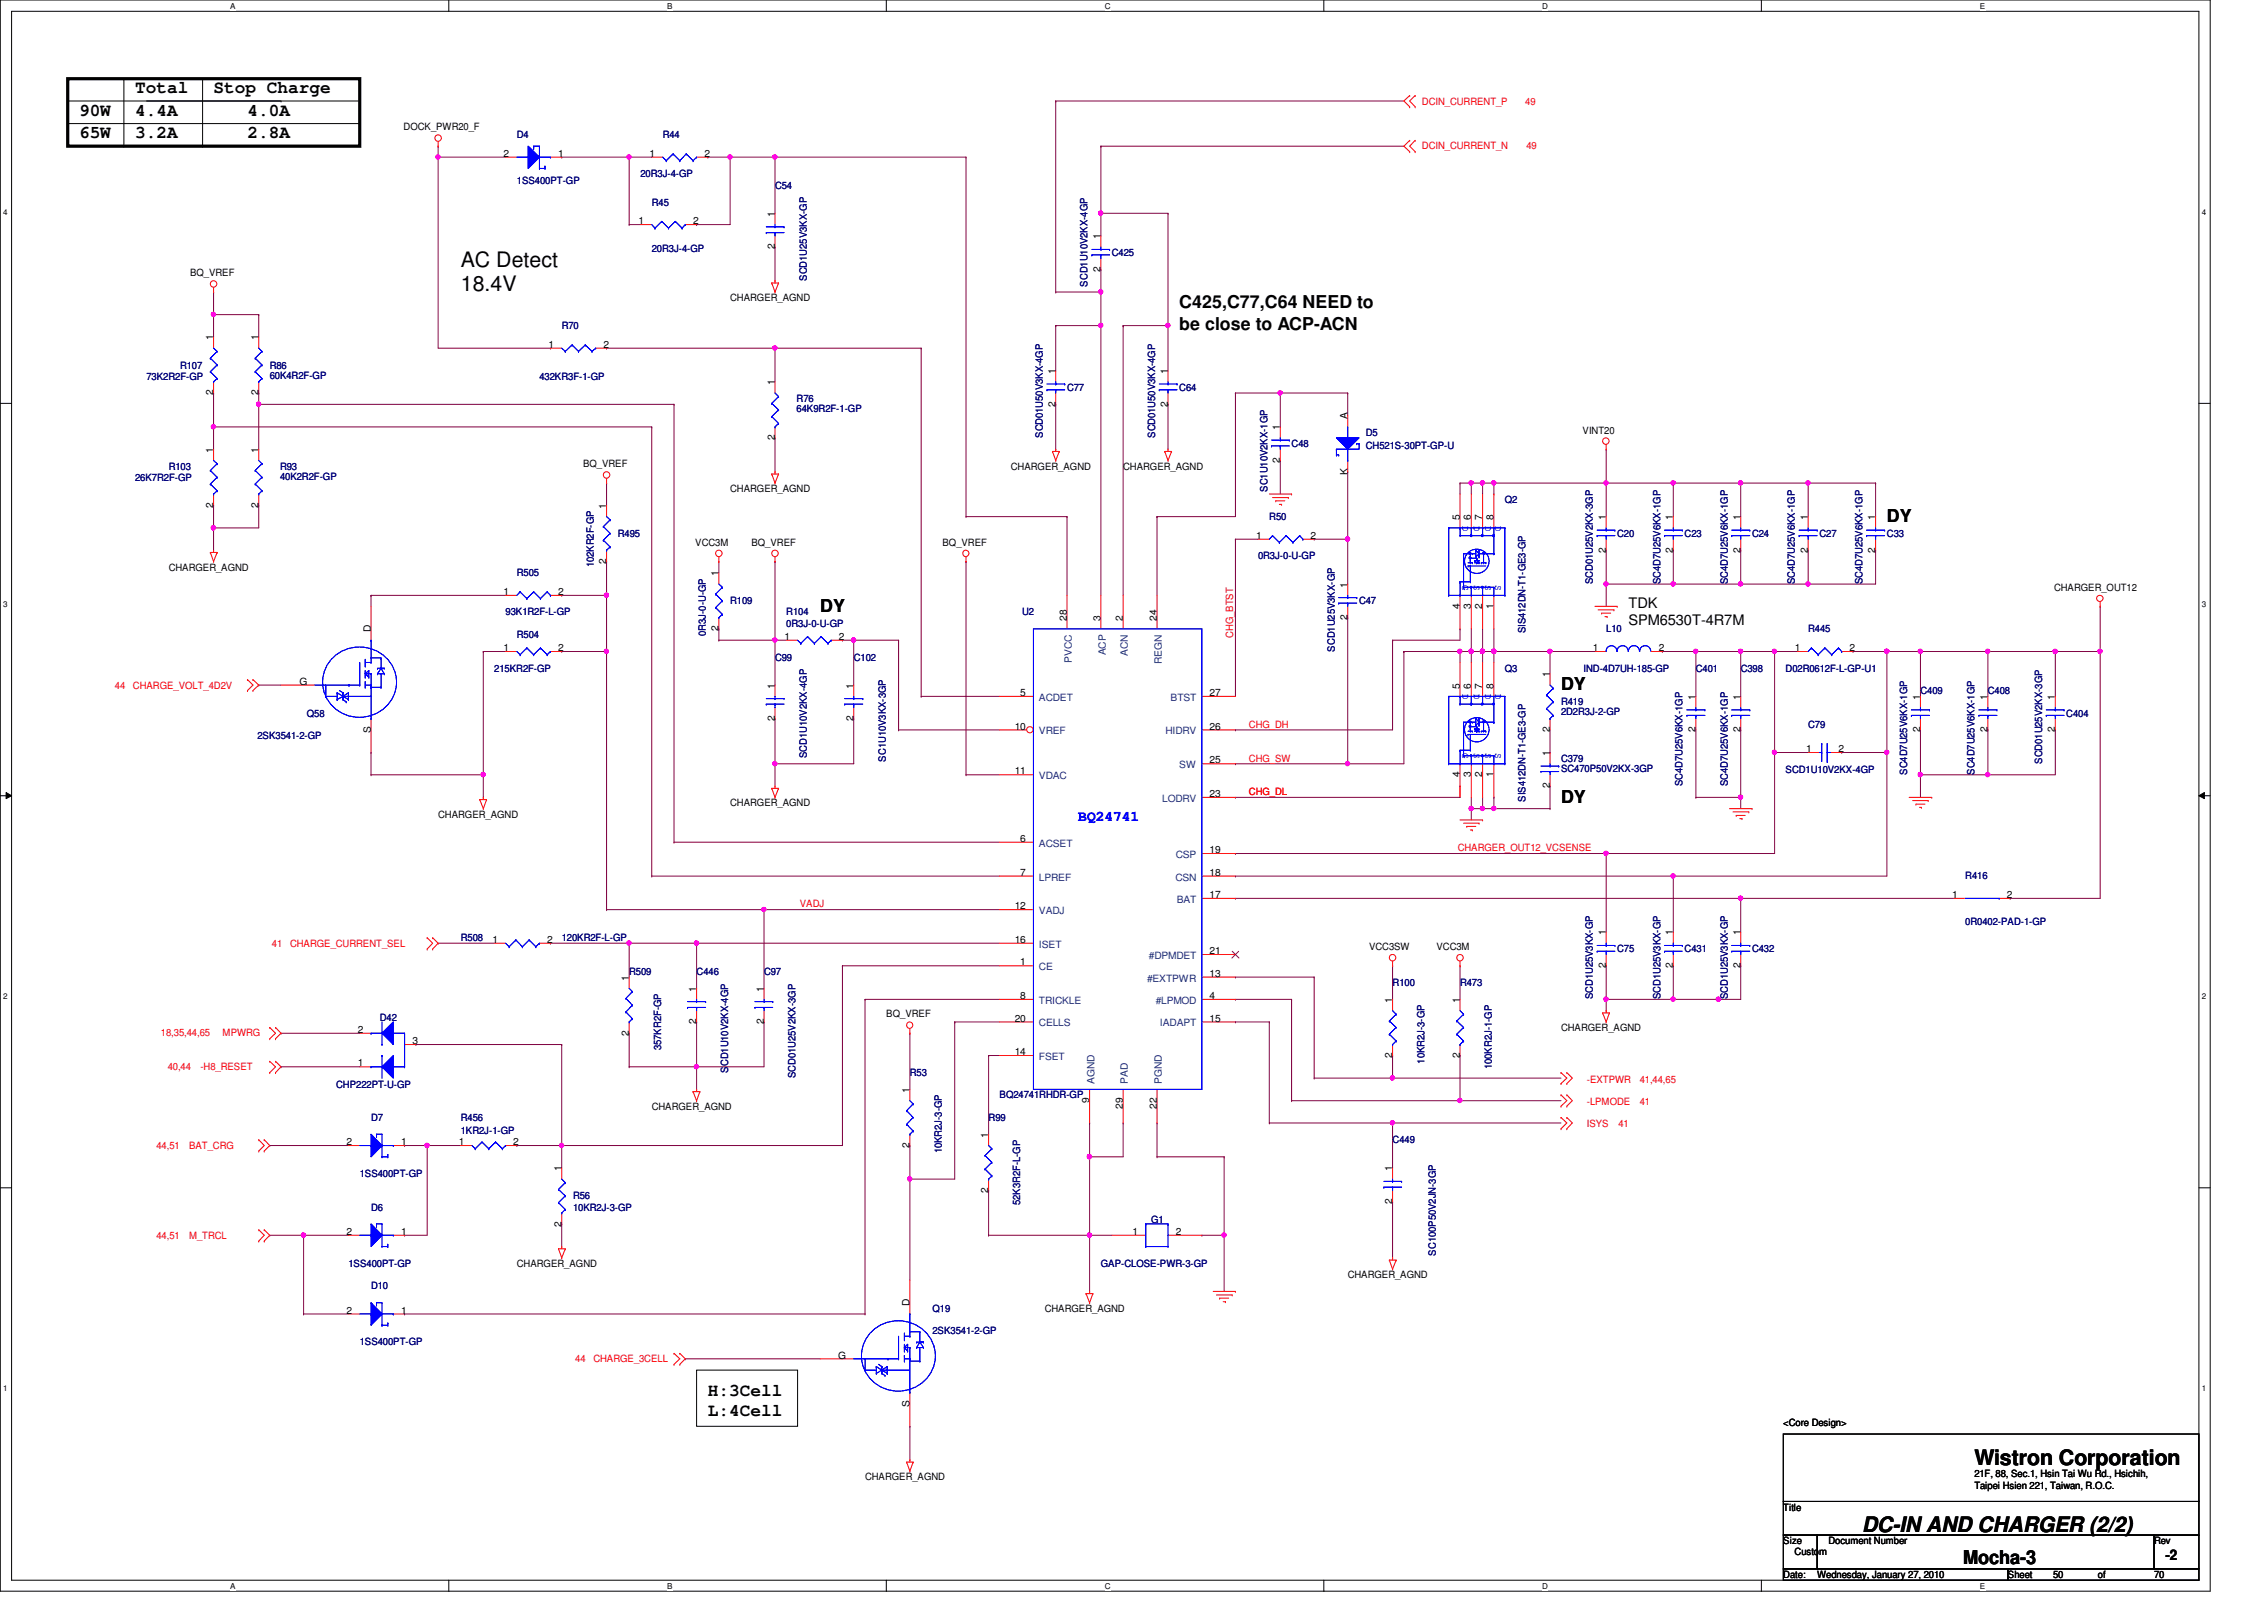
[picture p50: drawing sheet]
<svg xmlns="http://www.w3.org/2000/svg" width="297mm" height="210mm" viewBox="0 0 297 210" stroke-linecap="round" stroke-linejoin="round" font-family="sans-serif">
<defs><g id="words">
<g font-size="2.8">
<text x="60.4" y="35">AC Detect</text>
<text x="60.4" y="38.2">18.4V</text>
<text x="259" y="192.2">Wistron Corporation</text>
<text x="244.3" y="201">DC-IN AND CHARGER (2/2)</text>
</g>
<text font-size="2.5" x="257.6" y="205.2">Mocha-3</text>
<g font-size="2.3">
<text x="10.4" y="15.2">90W</text>
<text x="17.7" y="12.2">Total</text>
<text x="17.7" y="15.2">4.4A</text>
<text x="28" y="12.2">Stop Charge</text>
<text x="32.5" y="15.2">4.0A</text>
<text x="10.4" y="18.1">65W</text>
<text x="17.7" y="18.1">3.2A</text>
<text x="32.5" y="18.1">2.8A</text>
<text x="154.7" y="40.5">C425,C77,C64 NEED to</text>
<text x="154.7" y="43.3">be close to ACP-ACN</text>
<text x="247.6" y="68.5">DY</text>
<text x="107.6" y="80.3">DY</text>
<text x="204.8" y="90.6">DY</text>
<text x="204.8" y="105.3">DY</text>
<text x="92.9" y="183.1">H:3Cell</text>
<text x="92.9" y="185.8">L:4Cell</text>
</g>
<g font-size="1.9">
<text x="213.7" y="79.8">TDK</text>
<text x="213.7" y="82">SPM6530T-4R7M</text>
<text x="284.1" y="204.6">-2</text>
</g>
<text font-size="1.9" fill="#00f" x="141.5" y="107.7">BQ24741</text>
<g font-size="1.3">
<text x="53" y="17.1">DOCK_PWR20_F</text>
<text x="66.1" y="20.6">2</text>
<text x="73.2" y="20.6">1</text>
<text x="85.2" y="20.6">1</text>
<text x="92.4" y="20.6">2</text>
<text x="83.8" y="29.4">1</text>
<text x="90.9" y="29.4">2</text>
<text x="101.6" y="28.4" transform="rotate(-90 101.6 28.4)">1</text>
<text x="101.6" y="32.7" transform="rotate(-90 101.6 32.7)">2</text>
<text x="144.4" y="35.7" transform="rotate(-90 144.4 35.7)">2</text>
<text x="144.4" y="31.4" transform="rotate(-90 144.4 31.4)">1</text>
<text x="24.9" y="36.2">BQ_VREF</text>
<text x="95.8" y="39.5">CHARGER_AGND</text>
<text x="28" y="44.7" transform="rotate(-90 28 44.7)">1</text>
<text x="33.9" y="44.7" transform="rotate(-90 33.9 44.7)">1</text>
<text x="72" y="45.6">1</text>
<text x="79.2" y="45.6">2</text>
<text x="28" y="51.9" transform="rotate(-90 28 51.9)">2</text>
<text x="33.9" y="51.9" transform="rotate(-90 33.9 51.9)">2</text>
<text x="101.6" y="50.5" transform="rotate(-90 101.6 50.5)">1</text>
<text x="138.5" y="53.3" transform="rotate(-90 138.5 53.3)">2</text>
<text x="138.5" y="49.1" transform="rotate(-90 138.5 49.1)">1</text>
<text x="153.2" y="53.3" transform="rotate(-90 153.2 53.3)">2</text>
<text x="153.2" y="49.1" transform="rotate(-90 153.2 49.1)">1</text>
<text x="28" y="59.4" transform="rotate(-90 28 59.4)">1</text>
<text x="33.9" y="59.4" transform="rotate(-90 33.9 59.4)">1</text>
<text x="101.6" y="57.8" transform="rotate(-90 101.6 57.8)">2</text>
<text x="167.9" y="56.4" transform="rotate(-90 167.9 56.4)">1</text>
<text x="176.8" y="55" transform="rotate(-90 176.8 55)">A</text>
<text x="207.6" y="56.9">VINT20</text>
<text x="76.5" y="61.3">BQ_VREF</text>
<text x="95.8" y="64.6">CHARGER_AGND</text>
<text x="132.6" y="61.6">CHARGER_AGND</text>
<text x="147.4" y="61.6">CHARGER_AGND</text>
<text x="167.9" y="60.7" transform="rotate(-90 167.9 60.7)">2</text>
<text x="176.8" y="62.3" transform="rotate(-90 176.8 62.3)">K</text>
<text x="28" y="66.6" transform="rotate(-90 28 66.6)">2</text>
<text x="33.9" y="66.6" transform="rotate(-90 33.9 66.6)">2</text>
<text x="79.5" y="66.8" transform="rotate(-90 79.5 66.8)">1</text>
<text x="91.2" y="71.6">VCC3M</text>
<text x="98.6" y="71.6">BQ_VREF</text>
<text x="123.7" y="71.6">BQ_VREF</text>
<text x="164.8" y="70.7">1</text>
<text x="172" y="70.7">2</text>
<text x="191.5" y="68.2" transform="rotate(-90 191.5 68.2)">5</text>
<text x="193" y="68.2" transform="rotate(-90 193 68.2)">6</text>
<text x="194.5" y="68.2" transform="rotate(-90 194.5 68.2)">7</text>
<text x="196" y="68.2" transform="rotate(-90 196 68.2)">8</text>
<text x="210.7" y="68.2" transform="rotate(-90 210.7 68.2)">1</text>
<text x="219.5" y="68.2" transform="rotate(-90 219.5 68.2)">1</text>
<text x="228.3" y="68.2" transform="rotate(-90 228.3 68.2)">1</text>
<text x="237.2" y="68.2" transform="rotate(-90 237.2 68.2)">1</text>
<text x="246" y="68.2" transform="rotate(-90 246 68.2)">1</text>
<text x="22.1" y="74.8">CHARGER_AGND</text>
<text x="79.5" y="74" transform="rotate(-90 79.5 74)">2</text>
<text x="94.3" y="75.6" transform="rotate(-90 94.3 75.6)">1</text>
<text x="176.8" y="77.1" transform="rotate(-90 176.8 77.1)">1</text>
<text x="210.7" y="72.5" transform="rotate(-90 210.7 72.5)">2</text>
<text x="219.5" y="72.5" transform="rotate(-90 219.5 72.5)">2</text>
<text x="228.3" y="72.5" transform="rotate(-90 228.3 72.5)">2</text>
<text x="237.2" y="72.5" transform="rotate(-90 237.2 72.5)">2</text>
<text x="246" y="72.5" transform="rotate(-90 246 72.5)">2</text>
<text x="269.5" y="77.5">CHARGER_OUT12</text>
<text x="48.6" y="83" transform="rotate(-90 48.6 83)">D</text>
<text x="66.1" y="78.1">1</text>
<text x="73.2" y="78.1">2</text>
<text x="94.3" y="82.8" transform="rotate(-90 94.3 82.8)">2</text>
<text x="102.9" y="83.9">1</text>
<text x="110.1" y="83.9">2</text>
<text x="140" y="81.5" transform="rotate(-90 140 81.5)">28</text>
<text x="144.4" y="81.5" transform="rotate(-90 144.4 81.5)">3</text>
<text x="147.3" y="81.5" transform="rotate(-90 147.3 81.5)">2</text>
<text x="151.8" y="81.5" transform="rotate(-90 151.8 81.5)">24</text>
<text x="176.8" y="81.3" transform="rotate(-90 176.8 81.3)">2</text>
<text x="191.5" y="79.9" transform="rotate(-90 191.5 79.9)">4</text>
<text x="193" y="79.9" transform="rotate(-90 193 79.9)">3</text>
<text x="194.5" y="79.9" transform="rotate(-90 194.5 79.9)">2</text>
<text x="196" y="79.9" transform="rotate(-90 196 79.9)">1</text>
<text x="39.3" y="89.8">G</text>
<text x="66.1" y="85.4">1</text>
<text x="73.2" y="85.4">2</text>
<text x="203.3" y="88.9" transform="rotate(-90 203.3 88.9)">1</text>
<text x="209" y="85.4">1</text>
<text x="217.6" y="85.4">2</text>
<text x="235.5" y="85.4">1</text>
<text x="242.7" y="85.4">2</text>
<text x="101.6" y="94.6" transform="rotate(-90 101.6 94.6)">2</text>
<text x="101.6" y="90.3" transform="rotate(-90 101.6 90.3)">1</text>
<text x="112" y="94.6" transform="rotate(-90 112 94.6)">2</text>
<text x="112" y="90.3" transform="rotate(-90 112 90.3)">1</text>
<text x="133.1" y="95.7">10</text>
<text x="133.9" y="91.3">5</text>
<text x="158.7" y="95.7">26</text>
<text x="158.7" y="91.3">27</text>
<text x="191.5" y="90.3" transform="rotate(-90 191.5 90.3)">5</text>
<text x="193" y="90.3" transform="rotate(-90 193 90.3)">6</text>
<text x="194.5" y="90.3" transform="rotate(-90 194.5 90.3)">7</text>
<text x="196" y="90.3" transform="rotate(-90 196 90.3)">8</text>
<text x="222.5" y="91.8" transform="rotate(-90 222.5 91.8)">1</text>
<text x="228.3" y="91.8" transform="rotate(-90 228.3 91.8)">1</text>
<text x="251.9" y="91.8" transform="rotate(-90 251.9 91.8)">1</text>
<text x="260.8" y="91.8" transform="rotate(-90 260.8 91.8)">1</text>
<text x="269.6" y="91.8" transform="rotate(-90 269.6 91.8)">1</text>
<text x="48.6" y="96.2" transform="rotate(-90 48.6 96.2)">S</text>
<text x="133.1" y="101.6">11</text>
<text x="158.7" y="100.2">25</text>
<text x="191.5" y="102" transform="rotate(-90 191.5 102)">4</text>
<text x="193" y="102" transform="rotate(-90 193 102)">3</text>
<text x="194.5" y="102" transform="rotate(-90 194.5 102)">2</text>
<text x="196" y="102" transform="rotate(-90 196 102)">1</text>
<text x="203.3" y="99.2" transform="rotate(-90 203.3 99.2)">1</text>
<text x="203.3" y="96.1" transform="rotate(-90 203.3 96.1)">2</text>
<text x="222.5" y="96.1" transform="rotate(-90 222.5 96.1)">2</text>
<text x="228.3" y="96.1" transform="rotate(-90 228.3 96.1)">2</text>
<text x="237" y="98.7">1</text>
<text x="241.2" y="98.7">2</text>
<text x="251.9" y="96.1" transform="rotate(-90 251.9 96.1)">2</text>
<text x="260.8" y="96.1" transform="rotate(-90 260.8 96.1)">2</text>
<text x="269.6" y="96.1" transform="rotate(-90 269.6 96.1)">2</text>
<text x="57.5" y="107.3">CHARGER_AGND</text>
<text x="95.8" y="105.8">CHARGER_AGND</text>
<text x="158.7" y="104.6">23</text>
<text x="203.3" y="103.4" transform="rotate(-90 203.3 103.4)">2</text>
<text x="133.9" y="110.4">6</text>
<text x="158.7" y="111.9">19</text>
<text x="133.1" y="119.3">12</text>
<text x="133.9" y="114.9">7</text>
<text x="158.7" y="114.9">18</text>
<text x="158.7" y="117.8">17</text>
<text x="256.1" y="117.8">1</text>
<text x="263.3" y="117.8">2</text>
<text x="64.6" y="123.7">1</text>
<text x="71.8" y="123.7">2</text>
<text x="133.1" y="123.7">16</text>
<text x="158.7" y="125.2">21</text>
<text x="179.6" y="124.6">VCC3SW</text>
<text x="188.5" y="124.6">VCC3M</text>
<text x="210.7" y="122.7" transform="rotate(-90 210.7 122.7)">1</text>
<text x="219.5" y="122.7" transform="rotate(-90 219.5 122.7)">1</text>
<text x="228.3" y="122.7" transform="rotate(-90 228.3 122.7)">1</text>
<text x="82.5" y="128.7" transform="rotate(-90 82.5 128.7)">1</text>
<text x="91.4" y="130.1" transform="rotate(-90 91.4 130.1)">1</text>
<text x="100.2" y="130.1" transform="rotate(-90 100.2 130.1)">1</text>
<text x="133.9" y="126.7">1</text>
<text x="133.9" y="131.1">8</text>
<text x="158.7" y="128.1">13</text>
<text x="158.7" y="131.1">4</text>
<text x="182.7" y="131.6" transform="rotate(-90 182.7 131.6)">1</text>
<text x="191.5" y="131.6" transform="rotate(-90 191.5 131.6)">1</text>
<text x="210.7" y="127" transform="rotate(-90 210.7 127)">2</text>
<text x="219.5" y="127" transform="rotate(-90 219.5 127)">2</text>
<text x="228.3" y="127" transform="rotate(-90 228.3 127)">2</text>
<text x="46.9" y="135.5">2</text>
<text x="54.1" y="137">3</text>
<text x="82.5" y="135.8" transform="rotate(-90 82.5 135.8)">2</text>
<text x="91.4" y="134.4" transform="rotate(-90 91.4 134.4)">2</text>
<text x="100.2" y="134.4" transform="rotate(-90 100.2 134.4)">2</text>
<text x="116.3" y="133.5">BQ_VREF</text>
<text x="133.1" y="134">20</text>
<text x="158.7" y="134">15</text>
<text x="204.8" y="135.3">CHARGER_AGND</text>
<text x="46.9" y="139.9">1</text>
<text x="119.3" y="143.4" transform="rotate(-90 119.3 143.4)">1</text>
<text x="133.1" y="138.4">14</text>
<text x="182.7" y="138.8" transform="rotate(-90 182.7 138.8)">2</text>
<text x="191.5" y="138.8" transform="rotate(-90 191.5 138.8)">2</text>
<text x="85.5" y="145.6">CHARGER_AGND</text>
<text x="129.7" y="149.3" transform="rotate(-90 129.7 149.3)">1</text>
<text x="142.9" y="144.7" transform="rotate(-90 142.9 144.7)">9</text>
<text x="147.3" y="145.5" transform="rotate(-90 147.3 145.5)">29</text>
<text x="151.8" y="145.5" transform="rotate(-90 151.8 145.5)">22</text>
<text x="45.5" y="150.2">2</text>
<text x="52.6" y="150.2">1</text>
<text x="60.2" y="150.2">1</text>
<text x="67.3" y="150.2">2</text>
<text x="73.7" y="153.7" transform="rotate(-90 73.7 153.7)">1</text>
<text x="119.3" y="150.6" transform="rotate(-90 119.3 150.6)">2</text>
<text x="182.7" y="153.7" transform="rotate(-90 182.7 153.7)">1</text>
<text x="73.7" y="160.9" transform="rotate(-90 73.7 160.9)">2</text>
<text x="129.7" y="156.5" transform="rotate(-90 129.7 156.5)">2</text>
<text x="182.7" y="157.9" transform="rotate(-90 182.7 157.9)">2</text>
<text x="45.5" y="162">2</text>
<text x="52.6" y="162">1</text>
<text x="67.8" y="166.2">CHARGER_AGND</text>
<text x="148.6" y="162">1</text>
<text x="154.3" y="162">2</text>
<text x="176.8" y="167.7">CHARGER_AGND</text>
<text x="45.5" y="172.3">2</text>
<text x="52.6" y="172.3">1</text>
<text x="119.3" y="171.4" transform="rotate(-90 119.3 171.4)">D</text>
<text x="137.1" y="172.1">CHARGER_AGND</text>
<text x="110" y="178.2">G</text>
<text x="119.3" y="184.6" transform="rotate(-90 119.3 184.6)">S</text>
<text x="234" y="187.1">&lt;Core Design&gt;</text>
<text x="113.5" y="194.2">CHARGER_AGND</text>
<text x="259" y="193.8">21F, 88, Sec.1, Hsin Tai Wu Rd., Hsichih,</text>
<text x="259" y="195.3">Taipei Hsien 221, Taiwan, R.O.C.</text>
<text x="234" y="198.2">Title</text>
<text x="234" y="202.6">Size</text>
<text x="239.9" y="202.6">Document Number</text>
<text x="282.6" y="202.6">Rev</text>
<text x="234" y="207">Date:</text>
<text x="235.5" y="204">Custom</text>
<text x="238.4" y="207">Wednesday, January 27, 2010</text>
<text x="263.4" y="207">Sheet</text>
<text x="269.4" y="207">50</text>
<text x="275.2" y="207">of</text>
<text x="282.6" y="207">70</text>
</g>
<g font-size="1.3" fill="#f00">
<text x="186.6" y="13.7">DCIN_CURRENT_P</text>
<text x="200.1" y="13.7">49</text>
<text x="186.6" y="19.6">DCIN_CURRENT_N</text>
<text x="200.3" y="19.6">49</text>
<text x="161.8" y="83.7" transform="rotate(-90 161.8 83.7)">CHG_BTST</text>
<text x="15.1" y="90.3">44</text>
<text x="17.4" y="90.3">CHARGE_VOLT_4D2V</text>
<text x="163.9" y="95.5">CHG_DH</text>
<text x="163.9" y="99.9">CHG_SW</text>
<text x="163.9" y="104.3">CHG_DL</text>
<text x="191.3" y="111.7">CHARGER_OUT12_VCSENSE</text>
<text x="104.9" y="119">VADJ</text>
<text x="35.7" y="124.2">41</text>
<text x="38.1" y="124.2">CHARGE_CURRENT_SEL</text>
<text x="21.1" y="136">18,35,44,65</text>
<text x="29.2" y="136">MPWRG</text>
<text x="22" y="140.4">40,44</text>
<text x="26.3" y="140.4">-H8_RESET</text>
<text x="208.2" y="142">-EXTPWR</text>
<text x="215.1" y="142">41,44,65</text>
<text x="208.2" y="145">-LPMODE</text>
<text x="208.2" y="147.9">ISYS</text>
<text x="212.3" y="147.9">41</text>
<text x="215.1" y="145">41</text>
<text x="20.5" y="150.7">44,51</text>
<text x="24.8" y="150.7">BAT_CRG</text>
<text x="20.5" y="162.5">44,51</text>
<text x="24.8" y="162.5">M_TRCL</text>
<text x="75.5" y="178.7">44</text>
<text x="77.8" y="178.7">CHARGE_3CELL</text>
</g>
<g font-size="1.3" fill="#000080">
<text x="67.8" y="18.1">D4</text>
<text x="84" y="23.3">20R3J-4-GP</text>
<text x="86.9" y="18.1">R44</text>
<text x="67.8" y="24.2">1SS400PT-GP</text>
<text x="85.5" y="27">R45</text>
<text x="101.7" y="24.8">C54</text>
<text x="85.5" y="33">20R3J-4-GP</text>
<text x="145.9" y="33.6">C425</text>
<text x="105.9" y="36.8" transform="rotate(-90 105.9 36.8)">SCD1U25V3KX-GP</text>
<text x="142.7" y="37.6" transform="rotate(-90 142.7 37.6)">SCD1U10V2KX-4GP</text>
<text x="73.7" y="43.2">R70</text>
<text x="19.2" y="49.8">73K2R2F-GP</text>
<text x="23.6" y="48.3">R107</text>
<text x="35.4" y="48.3">R86</text>
<text x="35.4" y="49.7">60K4R2F-GP</text>
<text x="70.8" y="49.8">432KR3F-1-GP</text>
<text x="104.5" y="52.7">R76</text>
<text x="140" y="51.3">C77</text>
<text x="154.7" y="51.3">C64</text>
<text x="104.5" y="54.1">64K9R2F-1-GP</text>
<text x="136.8" y="57.4" transform="rotate(-90 136.8 57.4)">SCD01U50V3KX-4GP</text>
<text x="151.6" y="57.4" transform="rotate(-90 151.6 57.4)">SCD01U50V3KX-4GP</text>
<text x="169.5" y="58.6">C48</text>
<text x="179.2" y="57.2">D5</text>
<text x="179.2" y="58.9">CH521S-30PT-GP-U</text>
<text x="17.7" y="63.1">26K7R2F-GP</text>
<text x="22.1" y="61.6">R103</text>
<text x="36.7" y="61.6">R93</text>
<text x="36.7" y="62.9">40K2R2F-GP</text>
<text x="166.3" y="64.5" transform="rotate(-90 166.3 64.5)">SC1U10V2KX-1GP</text>
<text x="197.4" y="66">Q2</text>
<text x="81.1" y="70.4">R495</text>
<text x="166.5" y="68.2">R50</text>
<text x="212.2" y="70.4">C20</text>
<text x="221" y="70.4">C23</text>
<text x="229.9" y="70.4">C24</text>
<text x="238.7" y="70.4">C27</text>
<text x="247.6" y="70.4">C33</text>
<text x="67.8" y="75.6">R505</text>
<text x="77.9" y="74.4" transform="rotate(-90 77.9 74.4)">102KR2F-GP</text>
<text x="165.1" y="73.4">0R3J-0-U-GP</text>
<text x="209" y="76.6" transform="rotate(-90 209 76.6)">SCD01U25V2KX-3GP</text>
<text x="217.8" y="76.6" transform="rotate(-90 217.8 76.6)">SC4D7U25V6KX-1GP</text>
<text x="226.7" y="76.6" transform="rotate(-90 226.7 76.6)">SC4D7U25V6KX-1GP</text>
<text x="235.5" y="76.6" transform="rotate(-90 235.5 76.6)">SC4D7U25V6KX-1GP</text>
<text x="244.3" y="76.6" transform="rotate(-90 244.3 76.6)">SC4D7U25V6KX-1GP</text>
<text x="66.3" y="80.7">93K1R2F-L-GP</text>
<text x="67.8" y="83.7">R504</text>
<text x="92.6" y="83.4" transform="rotate(-90 92.6 83.4)">0R3J-0-U-GP</text>
<text x="95.8" y="79.3">R109</text>
<text x="103.2" y="80.7">R104</text>
<text x="103.2" y="82.2">0R3J-0-U-GP</text>
<text x="134.1" y="80.7">U2</text>
<text x="178.3" y="79.3">C47</text>
<text x="200.1" y="83.1" transform="rotate(-90 200.1 83.1)">SIS412DN-T1-GE3-GP</text>
<text x="210.7" y="83">L10</text>
<text x="237.2" y="83">R445</text>
<text x="64.9" y="88.1">215KR2F-GP</text>
<text x="101.7" y="86.7">C99</text>
<text x="112" y="86.7">C102</text>
<text x="175.1" y="85.5" transform="rotate(-90 175.1 85.5)">SCD1U25V3KX-GP</text>
<text x="197.4" y="88.1">Q3</text>
<text x="207.8" y="88.1">IND-4D7UH-185-GP</text>
<text x="222.5" y="88.1">C401</text>
<text x="228.4" y="88.1">C398</text>
<text x="234.3" y="88.1">D02R0612F-L-GP-U1</text>
<text x="40.3" y="94">Q58</text>
<text x="204.8" y="92.5">R419</text>
<text x="204.8" y="93.9">2D2R3J-2-GP</text>
<text x="237.2" y="95.5">C79</text>
<text x="252" y="91.1">C409</text>
<text x="260.8" y="91.1">C408</text>
<text x="271.1" y="94">C404</text>
<text x="33.8" y="96.9">2SK3541-2-GP</text>
<text x="105.9" y="99.4" transform="rotate(-90 105.9 99.4)">SCD1U10V2KX-4GP</text>
<text x="116.2" y="99.9" transform="rotate(-90 116.2 99.9)">SC1U10V3KX-3GP</text>
<text x="204.8" y="99.9">C379</text>
<text x="204.8" y="101.2">SC470P50V2KX-3GP</text>
<text x="234.3" y="101.4">SCD1U10V2KX-4GP</text>
<text x="250.2" y="101.6" transform="rotate(-90 250.2 101.6)">SC4D7U25V6KX-1GP</text>
<text x="259.1" y="101.6" transform="rotate(-90 259.1 101.6)">SC4D7U25V6KX-1GP</text>
<text x="267.9" y="100.2" transform="rotate(-90 267.9 100.2)">SCD01U25V2KX-3GP</text>
<text x="200.1" y="105.2" transform="rotate(-90 200.1 105.2)">SIS412DN-T1-GE3-GP</text>
<text x="220.8" y="103.1" transform="rotate(-90 220.8 103.1)">SC4D7U25V6KX-1GP</text>
<text x="226.7" y="103.1" transform="rotate(-90 226.7 103.1)">SC4D7U25V6KX-1GP</text>
<text x="257.8" y="115.4">R416</text>
<text x="60.4" y="123.5">R508</text>
<text x="73.7" y="123.5">120KR2F-L-GP</text>
<text x="212.2" y="124.9">C75</text>
<text x="221" y="124.9">C431</text>
<text x="229.9" y="124.9">C432</text>
<text x="257.8" y="121.4">0R0402-PAD-1-GP</text>
<text x="82.5" y="127.9">R509</text>
<text x="91.4" y="127.9">C446</text>
<text x="100.2" y="127.9">C97</text>
<text x="182.7" y="129.4">R100</text>
<text x="191.6" y="129.4">R473</text>
<text x="209" y="131.1" transform="rotate(-90 209 131.1)">SCD1U25V3KX-GP</text>
<text x="217.8" y="131.1" transform="rotate(-90 217.8 131.1)">SCD1U25V3KX-GP</text>
<text x="226.7" y="131.1" transform="rotate(-90 226.7 131.1)">SCD1U25V3KX-GP</text>
<text x="49.8" y="133.9">D42</text>
<text x="86.7" y="137.8" transform="rotate(-90 86.7 137.8)">357KR2F-GP</text>
<text x="44.1" y="142.7">CHP222PT-U-GP</text>
<text x="95.5" y="140.7" transform="rotate(-90 95.5 140.7)">SCD1U10V2KX-4GP</text>
<text x="104.4" y="141.4" transform="rotate(-90 104.4 141.4)">SCD01U25V2KX-3GP</text>
<text x="119.4" y="141.1">R53</text>
<text x="186.9" y="139.5" transform="rotate(-90 186.9 139.5)">10KR2J-3-GP</text>
<text x="195.7" y="140.3" transform="rotate(-90 195.7 140.3)">100KR2J-1-GP</text>
<text x="48.7" y="147">D7</text>
<text x="60.4" y="147">R456</text>
<text x="60.4" y="148.8">1KR2J-1-GP</text>
<text x="129.7" y="147">R99</text>
<text x="131.1" y="144.1">BQ24741RHDR-GP</text>
<text x="182.7" y="150">C449</text>
<text x="47.2" y="154.4">1SS400PT-GP</text>
<text x="123.6" y="151.3" transform="rotate(-90 123.6 151.3)">10KR2J-3-GP</text>
<text x="48.7" y="158.8">D6</text>
<text x="75.2" y="157.4">R56</text>
<text x="75.2" y="158.8">10KR2J-3-GP</text>
<text x="133.9" y="158.1" transform="rotate(-90 133.9 158.1)">52K3R2F-L-GP</text>
<text x="151" y="160.4">G1</text>
<text x="45.7" y="166.2">1SS400PT-GP</text>
<text x="144.4" y="166.2">GAP-CLOSE-PWR-3-GP</text>
<text x="188.4" y="164.7" transform="rotate(-90 188.4 164.7)">SC100P50V2JN-3GP</text>
<text x="48.7" y="169.1">D10</text>
<text x="122.3" y="172.1">Q19</text>
<text x="47.2" y="176.5">1SS400PT-GP</text>
<text x="122.3" y="175">2SK3541-2-GP</text>
</g>
<g font-size="1.3" fill="#00f">
<text x="191.9" y="69" transform="rotate(90 191.9 69)">D</text>
<text x="193.4" y="69" transform="rotate(90 193.4 69)">D</text>
<text x="194.9" y="69" transform="rotate(90 194.9 69)">D</text>
<text x="196.2" y="69" transform="rotate(90 196.2 69)">D</text>
<text x="191.9" y="76.8" transform="rotate(90 191.9 76.8)">G</text>
<text x="193.4" y="76.8" transform="rotate(90 193.4 76.8)">S</text>
<text x="194.9" y="76.8" transform="rotate(90 194.9 76.8)">S</text>
<text x="196.2" y="76.8" transform="rotate(90 196.2 76.8)">S</text>
<text x="191.9" y="91.1" transform="rotate(90 191.9 91.1)">D</text>
<text x="193.4" y="91.1" transform="rotate(90 193.4 91.1)">D</text>
<text x="194.9" y="91.1" transform="rotate(90 194.9 91.1)">D</text>
<text x="196.2" y="91.1" transform="rotate(90 196.2 91.1)">D</text>
<text x="191.9" y="98.8" transform="rotate(90 191.9 98.8)">G</text>
<text x="193.4" y="98.8" transform="rotate(90 193.4 98.8)">S</text>
<text x="194.9" y="98.8" transform="rotate(90 194.9 98.8)">S</text>
<text x="196.2" y="98.8" transform="rotate(90 196.2 98.8)">S</text>
</g>
<g font-size="1.3" fill="#004080">
<text x="140.6" y="87" transform="rotate(-90 140.6 87)">PVCC</text>
<text x="145.1" y="86" transform="rotate(-90 145.1 86)">ACP</text>
<text x="148" y="86.1" transform="rotate(-90 148 86.1)">ACN</text>
<text x="152.4" y="87.1" transform="rotate(-90 152.4 87.1)">REGN</text>
<text x="136.3" y="91.9">ACDET</text>
<text x="153.6" y="91.9">BTST</text>
<text x="136.3" y="96.4">VREF</text>
<text x="152.9" y="96.4">HIDRV</text>
<text x="154.7" y="100.8">SW</text>
<text x="136.3" y="102.2">VDAC</text>
<text x="152.5" y="105.2">LODRV</text>
<text x="136.3" y="111.1">ACSET</text>
<text x="154.3" y="112.6">CSP</text>
<text x="136.3" y="115.5">LPREF</text>
<text x="136.3" y="119.9">VADJ</text>
<text x="154.2" y="115.5">CSN</text>
<text x="154.4" y="118.4">BAT</text>
<text x="136.3" y="124.3">ISET</text>
<text x="150.7" y="125.8">#DPMDET</text>
<text x="136.3" y="127.3">CE</text>
<text x="136.3" y="131.7">TRICKLE</text>
<text x="150.5" y="128.8">#EXTPWR</text>
<text x="151.6" y="131.7">#LPMOD</text>
<text x="136.3" y="134.7">CELLS</text>
<text x="152.2" y="134.7">IADAPT</text>
<text x="136.3" y="139.1">FSET</text>
<text x="143.6" y="142.2" transform="rotate(-90 143.6 142.2)">AGND</text>
<text x="148" y="142.2" transform="rotate(-90 148 142.2)">PAD</text>
<text x="152.4" y="142.2" transform="rotate(-90 152.4 142.2)">PGND</text>
</g>
<g font-size="1.1">
<text x="30.2" y="1.1">A</text>
<text x="87.5" y="1.1">B</text>
<text x="144.9" y="1.1">C</text>
<text x="202.4" y="1.1">D</text>
<text x="259.8" y="1.1">E</text>
<text x=".4" y="28.2">4</text>
<text x="288.9" y="28.2">4</text>
<text x=".4" y="79.6">3</text>
<text x="288.9" y="79.6">3</text>
<text x=".4" y="131.1">2</text>
<text x="288.9" y="131.1">2</text>
<text x=".4" y="182.5">1</text>
<text x="288.9" y="182.5">1</text>
<text x="30.2" y="208.4">A</text>
<text x="87.5" y="208.4">B</text>
<text x="144.9" y="208.4">C</text>
<text x="202.4" y="208.4">D</text>
<text x="259.8" y="208.4">E</text>
</g>
</g></defs>
<path d="M0 0h290v208.7h-290zM1.5 1.5h287v205.8h-287z" fill="none" stroke="#000" stroke-width=".13"/>
<g fill="#fff">
<path d="M30.2 .2h.7v1.2h-.7z"/>
<path d="M30.2 207.5h.7v1.2h-.7z"/>
</g>
<path d="M58.9 0v1.5M58.9 207.3v1.5" fill="none" stroke="#000" stroke-width=".13"/>
<g fill="#fff">
<path d="M87.5 .2h.8v1.2h-.8z"/>
<path d="M87.5 207.5h.8v1.2h-.8z"/>
</g>
<path d="M116.3 0v1.5M116.3 207.3v1.5" fill="none" stroke="#000" stroke-width=".13"/>
<g fill="#fff">
<path d="M144.9 .2h.8v1.2h-.8z"/>
<path d="M144.9 207.5h.8v1.2h-.8z"/>
</g>
<path d="M173.7 0v1.5M173.7 207.3v1.5" fill="none" stroke="#000" stroke-width=".13"/>
<g fill="#fff">
<path d="M202.3 .2h.8v1.2h-.8z"/>
<path d="M202.3 207.5h.8v1.2h-.8z"/>
</g>
<path d="M231.1 0v1.5M231.1 207.3v1.5" fill="none" stroke="#000" stroke-width=".13"/>
<g fill="#fff">
<path d="M259.8 .2h.7v1.2h-.7z"/>
<path d="M259.8 207.5h.7v1.2h-.7z"/>
<path d="M.4 27.2h.6v1.2h-.6z"/>
<path d="M288.9 27.2h.6v1.2h-.6z"/>
<path d="M.4 78.6h.6v1.2h-.6z"/>
<path d="M288.9 78.6h.6v1.2h-.6z"/>
</g>
<path d="M0 52.9h1.5M288.5 52.9h1.5" fill="none" stroke="#000" stroke-width=".13"/>
<g fill="#fff">
<path d="M.4 130.1h.6v1.2h-.6z"/>
<path d="M288.9 130.1h.6v1.2h-.6z"/>
</g>
<path d="M0 104.4h1.5M.8 104l.7 .4-.7 .4zM288.5 104.4l.7-.4v.8zM288.5 104.4h1.5" fill="none" stroke="#000" stroke-width=".13"/>
<path d="M.8 104l.7 .4-.7 .4zM288.5 104.4l.7-.4v.8z" fill="#000"/>
<g fill="#fff">
<path d="M.4 181.5h.6v1.2h-.6z"/>
<path d="M288.9 181.5h.6v1.2h-.6z"/>
</g>
<path d="M0 155.8h1.5M288.5 155.8h1.5" fill="none" stroke="#000" stroke-width=".13"/>
<path d="M260.8 101.6h.1M260.8 101.6h8.9" fill="none" stroke="#800040" stroke-width=".13"/>
<circle cx="260.8" cy="101.6" r=".29" fill="#f0f"/>
<circle cx="260.8" cy="101.6" r=".29" fill="none" stroke="#f0f" stroke-width=".13"/>
<path d="M193 63.4h.1M193 63.4v1.4M182.7 84h.1M182.7 84v11.8M203.4 98.7h.1M203.4 95.8v2.9M260.8 95.8h.1M260.8 95.8v5.8M228.4 117.9h.1M228.4 117.9h28" fill="none" stroke="#800040" stroke-width=".13"/>
<circle cx="228.4" cy="117.8" r=".29" fill="#f0f"/>
<circle cx="228.4" cy="117.8" r=".29" fill="none" stroke="#f0f" stroke-width=".13"/>
<path d="M252 85.5h.1M252 85.5h8.8M162.1 112h.1M162.1 112h48.6" fill="none" stroke="#800040" stroke-width=".13"/>
<circle cx="251.9" cy="85.4" r=".29" fill="#f0f"/>
<circle cx="251.9" cy="85.4" r=".29" fill="none" stroke="#f0f" stroke-width=".13"/>
<path d="M144.4 38.3h.1M144.4 38.3v4.4M162.1 100.2h.1M162.1 100.2h14.7" fill="none" stroke="#800040" stroke-width=".13"/>
<circle cx="144.4" cy="38.3" r=".29" fill="#f0f"/>
<circle cx="144.4" cy="38.3" r=".29" fill="none" stroke="#f0f" stroke-width=".13"/>
<path d="M144.4 19.2h.1M144.4 19.2h39.8M252 95.8h.1M252 95.8v5.8M210.7 131.1h.1M210.7 131.1h8.8" fill="none" stroke="#800040" stroke-width=".13"/>
<circle cx="210.7" cy="131.1" r=".29" fill="#f0f"/>
<circle cx="210.7" cy="131.1" r=".29" fill="none" stroke="#f0f" stroke-width=".13"/>
<path d="M57.5 20.6h.1M57.5 20.6v25.1" fill="none" stroke="#800040" stroke-width=".13"/>
<circle cx="57.5" cy="20.6" r=".29" fill="#f0f"/>
<circle cx="57.5" cy="20.6" r=".29" fill="none" stroke="#f0f" stroke-width=".13"/>
<path d="M196 85.5h.1M196 82.5v3" fill="none" stroke="#800040" stroke-width=".13"/>
<circle cx="196" cy="85.4" r=".29" fill="#f0f"/>
<circle cx="196" cy="85.4" r=".29" fill="none" stroke="#f0f" stroke-width=".13"/>
<path d="M194.5 85.5h.1M194.5 85.5h1.5" fill="none" stroke="#800040" stroke-width=".13"/>
<circle cx="194.5" cy="85.4" r=".29" fill="#f0f"/>
<circle cx="194.5" cy="85.4" r=".29" fill="none" stroke="#f0f" stroke-width=".13"/>
<path d="M275.5 79.5h.1M275.5 79.5v6M232.8 98.7h.1M232.8 98.7h4.4M241.6 98.7h.1M247.6 85.5h.1M247.6 85.5v13.2h-6M210.7 112h.1M210.7 112v10.3" fill="none" stroke="#800040" stroke-width=".13"/>
<circle cx="247.5" cy="85.4" r=".29" fill="#f0f"/>
<circle cx="247.5" cy="85.4" r=".29" fill="none" stroke="#f0f" stroke-width=".13"/>
<path d="M144.4 28h.1M144.4 28v2.9M193 85.5h.1M193 85.5h1.5M196 85.5h.1M196 85.5v1.4M228.4 126.7h.1M228.4 126.7v4.4M143 162.1h.1M143 162.1h2.9" fill="none" stroke="#800040" stroke-width=".13"/>
<circle cx="196" cy="85.4" r=".29" fill="#f0f"/>
<circle cx="196" cy="85.4" r=".29" fill="none" stroke="#f0f" stroke-width=".13"/>
<path d="M203.4 85.5h.1M203.4 85.5h5.9M191.6 138.5h.1M191.6 138.5v5.9h-22.1M169.5 144.4h.1" fill="none" stroke="#800040" stroke-width=".13"/>
<circle cx="203.3" cy="85.4" r=".29" fill="#f0f"/>
<circle cx="203.3" cy="85.4" r=".29" fill="none" stroke="#f0f" stroke-width=".13"/>
<path d="M138.5 13.3h.1M138.5 13.3v25M191.6 85.5h.1M191.6 85.5v1.4M162.1 117.9h.1M162.1 117.9h66.3M228.4 117.9h.1M228.4 117.9v4.4" fill="none" stroke="#800040" stroke-width=".13"/>
<circle cx="191.5" cy="85.4" r=".29" fill="#f0f"/>
<circle cx="191.5" cy="85.4" r=".29" fill="none" stroke="#f0f" stroke-width=".13"/>
<path d="M147.4 42.7h.1M147.4 42.7h5.8M184.2 85.5h.1M184.2 85.5h7.4M194.5 106.1h.1M194.5 104.6v1.5M194.5 106.1h1.5M196 106.1h.1M228.4 104.6h.1M228.4 104.6v1.5" fill="none" stroke="#800040" stroke-width=".13"/>
<circle cx="228.4" cy="104.6" r=".29" fill="#f0f"/>
<circle cx="228.4" cy="104.6" r=".29" fill="none" stroke="#f0f" stroke-width=".13"/>
<g fill="none" stroke="#800040" stroke-width=".13">
<path d="M184.2 85.5h.1M184.2 85.5v14.7M252 85.5h.1M252 85.5v5.9M260.8 85.5h.1M260.8 85.5h8.9M269.7 85.5h.1M269.7 85.5v5.9M191.6 103.1h.1M191.6 103.1v1.5M166.5 147.3h.1M166.5 147.3h16.2"/>
<path d="M182.7 147.3h.1M182.7 147.3v5.9"/>
</g>
<circle cx="260.8" cy="85.4" r=".29" fill="#f0f"/>
<circle cx="260.8" cy="85.4" r=".29" fill="none" stroke="#f0f" stroke-width=".13"/>
<path d="M196 85.5h.1M196 85.5h7.4M203.4 85.5h.1M203.4 85.5v2.9" fill="none" stroke="#800040" stroke-width=".13"/>
<circle cx="196" cy="85.4" r=".29" fill="#f0f"/>
<circle cx="196" cy="85.4" r=".29" fill="none" stroke="#f0f" stroke-width=".13"/>
<path d="M153.2 28h.1M153.2 28v14.7M193 63.4h1.5M194.5 63.4h.1" fill="none" stroke="#800040" stroke-width=".13"/>
<circle cx="153.2" cy="42.7" r=".29" fill="#f0f"/>
<circle cx="153.2" cy="42.7" r=".29" fill="none" stroke="#f0f" stroke-width=".13"/>
<path d="M144.4 28h.1M144.4 28h8.8M191.6 63.4h.1M191.6 63.4v1.4M191.6 63.4h1.4M193 63.4h.1M232.8 98.7h.1M232.8 98.7v13.3" fill="none" stroke="#800040" stroke-width=".13"/>
<circle cx="193" cy="63.3" r=".29" fill="#f0f"/>
<circle cx="193" cy="63.3" r=".29" fill="none" stroke="#f0f" stroke-width=".13"/>
<path d="M247.6 98.7h.1M247.6 98.7v16.2M210.7 126.7h.1M210.7 126.7v4.4" fill="none" stroke="#800040" stroke-width=".13"/>
<circle cx="247.5" cy="98.7" r=".29" fill="#f0f"/>
<circle cx="247.5" cy="98.7" r=".29" fill="none" stroke="#f0f" stroke-width=".13"/>
<path d="M219.5 114.9h.1M219.5 114.9h28.1" fill="none" stroke="#800040" stroke-width=".13"/>
<circle cx="219.5" cy="114.9" r=".29" fill="#f0f"/>
<circle cx="219.5" cy="114.9" r=".29" fill="none" stroke="#f0f" stroke-width=".13"/>
<path d="M144.4 35.3h.1M144.4 35.3v3M191.6 82.5h.1M191.6 82.5v1.5M193 85.5h.1M193 82.5v3" fill="none" stroke="#800040" stroke-width=".13"/>
<circle cx="193" cy="85.4" r=".29" fill="#f0f"/>
<circle cx="193" cy="85.4" r=".29" fill="none" stroke="#f0f" stroke-width=".13"/>
<path d="M182.7 126.7h.1M182.7 126.7v4.4M219.5 126.7h.1M219.5 126.7v4.4M225.5 131.1h.1M225.5 131.1h2.9" fill="none" stroke="#800040" stroke-width=".13"/>
<circle cx="225.4" cy="131.1" r=".29" fill="#f0f"/>
<circle cx="225.4" cy="131.1" r=".29" fill="none" stroke="#f0f" stroke-width=".13"/>
<path d="M193 85.5h.1M193 85.5v1.4M243.1 85.5h.1M243.1 85.5h4.5" fill="none" stroke="#800040" stroke-width=".13"/>
<circle cx="193" cy="85.4" r=".29" fill="#f0f"/>
<circle cx="193" cy="85.4" r=".29" fill="none" stroke="#f0f" stroke-width=".13"/>
<path d="M144.4 42.7h.1M144.4 42.7v35.4" fill="none" stroke="#800040" stroke-width=".13"/>
<circle cx="144.4" cy="42.7" r=".29" fill="#f0f"/>
<circle cx="144.4" cy="42.7" r=".29" fill="none" stroke="#f0f" stroke-width=".13"/>
<path d="M28 56h.1M28 56h57.5M140 67.8h.1M140 67.8v10.3M210.7 131.1h.1M210.7 131.1v1.5" fill="none" stroke="#800040" stroke-width=".13"/>
<circle cx="28" cy="56" r=".29" fill="#f0f"/>
<circle cx="28" cy="56" r=".29" fill="none" stroke="#f0f" stroke-width=".13"/>
<path d="M237.2 63.4h.1M237.2 63.4h8.9M36.9 135.6h.1M36.9 135.6h10.3" fill="none" stroke="#800040" stroke-width=".13"/>
<circle cx="237.2" cy="63.3" r=".29" fill="#f0f"/>
<circle cx="237.2" cy="63.3" r=".29" fill="none" stroke="#f0f" stroke-width=".13"/>
<path d="M237.2 76.6h.1M246.1 63.4h.1M246.1 72.2h.1M246.1 63.4v4.4M246.1 72.2v4.4h-8.9" fill="none" stroke="#800040" stroke-width=".13"/>
<circle cx="237.2" cy="76.6" r=".29" fill="#f0f"/>
<circle cx="237.2" cy="76.6" r=".29" fill="none" stroke="#f0f" stroke-width=".13"/>
<path d="M210.7 63.4h.1M210.7 72.2h.1M210.7 63.4v4.4M210.7 72.2v4.4M219.5 63.4h.1M219.5 63.4h8.9" fill="none" stroke="#800040" stroke-width=".13"/>
<circle cx="219.5" cy="63.3" r=".29" fill="#f0f"/>
<circle cx="219.5" cy="63.3" r=".29" fill="none" stroke="#f0f" stroke-width=".13"/>
<path d="M210.7 63.4h.1M210.7 63.4h8.8M219.5 63.4h.1M219.5 63.4v4.4M228.4 63.4h.1M228.4 63.4v4.4M237.2 63.4h.1M237.2 63.4v4.4" fill="none" stroke="#800040" stroke-width=".13"/>
<circle cx="210.7" cy="63.3" r=".29" fill="#f0f"/>
<circle cx="210.7" cy="63.3" r=".29" fill="none" stroke="#f0f" stroke-width=".13"/>
<path d="M126.7 67.8h.1M126.7 67.8h13.3M219.5 76.6h.1M219.5 72.2h.1M219.5 76.6h8.9M219.5 72.2v4.4" fill="none" stroke="#800040" stroke-width=".13"/>
<circle cx="219.5" cy="76.6" r=".29" fill="#f0f"/>
<circle cx="219.5" cy="76.6" r=".29" fill="none" stroke="#f0f" stroke-width=".13"/>
<path d="M147.4 42.7h.1M147.4 42.7v35.4M228.4 76.6h.1M228.4 72.2h.1M228.4 72.2v4.4M237.2 72.2h.1M237.2 72.2v4.4h-8.8M36.9 140h.1M36.9 140h10.3" fill="none" stroke="#800040" stroke-width=".13"/>
<circle cx="228.4" cy="76.6" r=".29" fill="#f0f"/>
<circle cx="228.4" cy="76.6" r=".29" fill="none" stroke="#f0f" stroke-width=".13"/>
<path d="M210.7 58.9h.1M210.7 58.9v4.5M210.7 76.6h.1M210.7 76.6v2.9M210.7 76.6h8.8" fill="none" stroke="#800040" stroke-width=".13"/>
<circle cx="210.7" cy="76.6" r=".29" fill="#f0f"/>
<circle cx="210.7" cy="76.6" r=".29" fill="none" stroke="#f0f" stroke-width=".13"/>
<path d="M101.7 20.6h.1M101.7 20.6h25M126.7 20.6h.1M126.7 20.6v47.2" fill="none" stroke="#800040" stroke-width=".13"/>
<circle cx="101.7" cy="20.6" r=".29" fill="#f0f"/>
<circle cx="101.7" cy="20.6" r=".29" fill="none" stroke="#f0f" stroke-width=".13"/>
<path d="M210.7 112h.1M210.7 112h22.1M54.6 137h.1M54.6 137h19.1M143 151.8h.1M147.4 147.3h.1M147.4 147.3v4.5h-4.4" fill="none" stroke="#800040" stroke-width=".13"/>
<circle cx="210.7" cy="111.9" r=".29" fill="#f0f"/>
<circle cx="210.7" cy="111.9" r=".29" fill="none" stroke="#f0f" stroke-width=".13"/>
<path d="M143 147.3h.1M143 147.3v4.5" fill="none" stroke="#800040" stroke-width=".13"/>
<circle cx="142.9" cy="151.7" r=".29" fill="#f0f"/>
<circle cx="142.9" cy="151.7" r=".29" fill="none" stroke="#f0f" stroke-width=".13"/>
<path d="M95.8 20.6h.1M95.8 20.6h5.9M101.7 20.6h.1M101.7 20.6v7.4M73.7 137h.1M73.7 137v13.3" fill="none" stroke="#800040" stroke-width=".13"/>
<circle cx="95.8" cy="20.6" r=".29" fill="#f0f"/>
<circle cx="95.8" cy="20.6" r=".29" fill="none" stroke="#f0f" stroke-width=".13"/>
<path d="M100.2 119.3h.1M100.2 119.3h30.9" fill="none" stroke="#800040" stroke-width=".13"/>
<circle cx="100.2" cy="119.3" r=".29" fill="#f0f"/>
<circle cx="100.2" cy="119.3" r=".29" fill="none" stroke="#f0f" stroke-width=".13"/>
<path d="M79.6 85.5h.1M79.6 85.5v33.8" fill="none" stroke="#800040" stroke-width=".13"/>
<circle cx="79.6" cy="85.4" r=".29" fill="#f0f"/>
<circle cx="79.6" cy="85.4" r=".29" fill="none" stroke="#f0f" stroke-width=".13"/>
<path d="M79.6 73.7h.1M79.6 73.7v4.4M182.7 141.4h.1M182.7 141.4h22.1" fill="none" stroke="#800040" stroke-width=".13"/>
<circle cx="182.7" cy="141.4" r=".29" fill="#f0f"/>
<circle cx="182.7" cy="141.4" r=".29" fill="none" stroke="#f0f" stroke-width=".13"/>
<path d="M73.7 20.6h.1M73.7 20.6h8.8M79.6 119.3h.1M79.6 119.3h20.6" fill="none" stroke="#800040" stroke-width=".13"/>
<circle cx="82.5" cy="20.6" r=".29" fill="#f0f"/>
<circle cx="82.5" cy="20.6" r=".29" fill="none" stroke="#f0f" stroke-width=".13"/>
<g fill="none" stroke="#800040" stroke-width=".13">
<path d="M101.7 32.4h.1M101.7 32.4v4.4M79.6 45.7h.1M79.6 45.7h22.1M101.7 45.7h.1M101.7 45.7v4.4M153.2 53h.1M153.2 53v5.9M162.1 51.6h.1M162.1 51.6h5.9M79.6 78.1h.1M79.6 78.1v7.4h-5.9"/>
<path d="M63.4 85.5h.1M63.4 85.5v16.1M63.4 85.5h2.9M73.7 85.5h.1M162.1 128.2h.1M162.1 128.2h10.3M151.8 147.3h.1M151.8 151.8h.1M151.8 147.3v4.5M151.8 151.8h8.8M182.7 157.6h.1M182.7 157.6v7.4"/>
<path d="M143 162.1h.1M143 162.1v7.3"/>
</g>
<circle cx="79.6" cy="78.1" r=".29" fill="#f0f"/>
<circle cx="79.6" cy="78.1" r=".29" fill="none" stroke="#f0f" stroke-width=".13"/>
<path d="M101.7 57.4h.1M101.7 57.4v4.5M157.7 162.1h.1M157.7 162.1h2.9M160.6 162.1h.1M160.6 162.1v7.3" fill="none" stroke="#800040" stroke-width=".13"/>
<circle cx="160.6" cy="162" r=".29" fill="#f0f"/>
<circle cx="160.6" cy="162" r=".29" fill="none" stroke="#f0f" stroke-width=".13"/>
<path d="M101.7 45.7h.1M101.7 45.7h19.2M120.9 45.7h.1M120.9 45.7v45.7M48.7 78.1h.1M48.7 78.1v1.4M48.7 78.1h17.6M120.9 91.4h.1M120.9 91.4h10.2M172.4 128.2h.1M172.4 128.2v13.2" fill="none" stroke="#800040" stroke-width=".13"/>
<circle cx="101.7" cy="45.7" r=".29" fill="#f0f"/>
<circle cx="101.7" cy="45.7" r=".29" fill="none" stroke="#f0f" stroke-width=".13"/>
<g fill="none" stroke="#800040" stroke-width=".13">
<path d="M73.7 78.1h.1M73.7 78.1h5.9M79.6 63.4h.1M79.6 63.4v2.9M162.1 95.8h.1M162.1 95.8h20.6M126.7 101.6h.1M126.7 101.6h4.4M129.7 138.5h.1M129.7 138.5h1.4M129.7 138.5v10.3M67.8 150.3h.1"/>
<path d="M67.8 150.3h5.9M73.7 150.3h.1M73.7 150.3v2.9M129.7 156.2h.1M129.7 156.2v5.9M73.7 160.6h.1M73.7 160.6v2.9M129.7 162.1h.1M129.7 162.1h13.3"/>
</g>
<circle cx="142.9" cy="162" r=".29" fill="#f0f"/>
<circle cx="142.9" cy="162" r=".29" fill="none" stroke="#f0f" stroke-width=".13"/>
<path d="M172.4 70.7h.1M176.8 61.9h.1M176.8 61.9v8.8h-4.4" fill="none" stroke="#800040" stroke-width=".13"/>
<circle cx="176.8" cy="70.7" r=".29" fill="#f0f"/>
<circle cx="176.8" cy="70.7" r=".29" fill="none" stroke="#f0f" stroke-width=".13"/>
<path d="M126.7 73.7h.1M126.7 73.7v27.9M176.8 70.7h.1M176.8 70.7v5.9M125.3 134.1h.1M125.3 134.1h5.8M125.3 134.1v20.6h-5.9M119.4 154.7h.1" fill="none" stroke="#800040" stroke-width=".13"/>
<circle cx="119.3" cy="154.7" r=".29" fill="#f0f"/>
<circle cx="119.3" cy="154.7" r=".29" fill="none" stroke="#f0f" stroke-width=".13"/>
<g fill="none" stroke="#800040" stroke-width=".13">
<path d="M112 84h.1M112 84h5.9M117.9 95.8h.1M117.9 84h.1M117.9 95.8h13.2M117.9 84v11.8M176.8 81h.1M176.8 81v19.2M162.1 104.6h.1M162.1 104.6h29.5M35.4 150.3h.1M35.4 150.3h10.3"/>
<path d="M56 150.3h.1M56 150.3h4.4"/>
</g>
<circle cx="112" cy="84" r=".29" fill="#f0f"/>
<circle cx="112" cy="84" r=".29" fill="none" stroke="#f0f" stroke-width=".13"/>
<g fill="none" stroke="#800040" stroke-width=".13">
<path d="M28 41.3h.1M28 41.3v2.9M28 41.3h5.9M33.9 41.3h.1M33.9 41.3v2.9M110.5 84h.1M110.5 84h1.5M112 84h.1M112 84v5.9M100.2 119.3h.1M100.2 119.3v10.4M119.4 135.6h.1"/>
<path d="M119.4 135.6v7.3M56 150.3h.1M56 150.3v11.8"/>
</g>
<circle cx="56" cy="150.3" r=".29" fill="#f0f"/>
<circle cx="56" cy="150.3" r=".29" fill="none" stroke="#f0f" stroke-width=".13"/>
<path d="M28 38.3h.1M28 38.3v3M162.1 70.7h.1M162.1 70.7v20.7M119.4 187.1h.1M119.4 187.1v4.4" fill="none" stroke="#800040" stroke-width=".13"/>
<circle cx="28" cy="41.2" r=".29" fill="#f0f"/>
<circle cx="28" cy="41.2" r=".29" fill="none" stroke="#f0f" stroke-width=".13"/>
<path d="M101.7 84h.1M101.7 84h1.5" fill="none" stroke="#800040" stroke-width=".13"/>
<circle cx="101.7" cy="84" r=".29" fill="#f0f"/>
<circle cx="101.7" cy="84" r=".29" fill="none" stroke="#f0f" stroke-width=".13"/>
<g fill="none" stroke="#800040" stroke-width=".13">
<path d="M57.5 19.2h.1M57.5 19.2v1.4M28 56h.1M28 56v2.9M33.9 53h.1M33.9 53v5.9M138.5 42.7h.1M138.5 42.7h5.9M162.1 70.7h.1M162.1 70.7h3M101.7 84h.1M101.7 84v5.9"/>
<path d="M101.7 100.2h.1M101.7 100.2h10.3M53.1 162.1h.1M53.1 162.1h2.9M89.9 178.3h.1M89.9 178.3h17.7"/>
</g>
<circle cx="101.7" cy="100.2" r=".29" fill="#f0f"/>
<circle cx="101.7" cy="100.2" r=".29" fill="none" stroke="#f0f" stroke-width=".13"/>
<path d="M33.9 66.3h.1M33.9 66.3v3M112 94.3h.1M112 94.3v5.9M113.5 131.1h.1M113.5 131.1h17.6M39.8 162.1h.1M39.8 162.1h5.9M39.8 162.1v10.3" fill="none" stroke="#800040" stroke-width=".13"/>
<circle cx="39.8" cy="162" r=".29" fill="#f0f"/>
<circle cx="39.8" cy="162" r=".29" fill="none" stroke="#f0f" stroke-width=".13"/>
<path d="M28 69.3h.1M28 69.3h5.9" fill="none" stroke="#800040" stroke-width=".13"/>
<circle cx="28" cy="69.2" r=".29" fill="#f0f"/>
<circle cx="28" cy="69.2" r=".29" fill="none" stroke="#f0f" stroke-width=".13"/>
<path d="M28 66.3h.1M28 66.3v3" fill="none" stroke="#800040" stroke-width=".13"/>
<circle cx="28" cy="69.2" r=".29" fill="#f0f"/>
<circle cx="28" cy="69.2" r=".29" fill="none" stroke="#f0f" stroke-width=".13"/>
<g fill="none" stroke="#800040" stroke-width=".13">
<path d="M28 69.3h.1M28 69.3v2.9M101.7 73.7h.1M101.7 73.7v10.3h-7.4M94.3 82.5h.1M94.3 84h.1M94.3 82.5v1.5M110.5 126.7h.1M110.5 126.7h20.6M110.5 126.7v23.6h-36.8M113.5 131.1v41.3M73.7 150.3h.1"/>
<path d="M39.8 172.4h.1M39.8 172.4h5.9M113.5 172.4h.1"/>
</g>
<circle cx="73.7" cy="150.3" r=".29" fill="#f0f"/>
<circle cx="73.7" cy="150.3" r=".29" fill="none" stroke="#f0f" stroke-width=".13"/>
<path d="M94.3 73.7h.1M94.3 73.7v1.4M101.7 94.3h.1M101.7 94.3v8.8M101.7 100.2h.1M91.4 123.7h.1M91.4 123.7h39.7" fill="none" stroke="#800040" stroke-width=".13"/>
<circle cx="91.4" cy="123.7" r=".29" fill="#f0f"/>
<circle cx="91.4" cy="123.7" r=".29" fill="none" stroke="#f0f" stroke-width=".13"/>
<path d="M144.4 19.2h.1M144.4 19.2v8.8M162.1 131.1h.1M162.1 131.1h7.4" fill="none" stroke="#800040" stroke-width=".13"/>
<circle cx="144.4" cy="28" r=".29" fill="#f0f"/>
<circle cx="144.4" cy="28" r=".29" fill="none" stroke="#f0f" stroke-width=".13"/>
<path d="M138.5 13.3h.1M138.5 13.3h45.7M176.8 100.2h.1M176.8 100.2h7.4" fill="none" stroke="#800040" stroke-width=".13"/>
<circle cx="176.8" cy="100.2" r=".29" fill="#f0f"/>
<circle cx="176.8" cy="100.2" r=".29" fill="none" stroke="#f0f" stroke-width=".13"/>
<path d="M82.5 123.7h.1M82.5 123.7h8.9M91.4 123.7h.1M91.4 123.7v6" fill="none" stroke="#800040" stroke-width=".13"/>
<circle cx="82.5" cy="123.7" r=".29" fill="#f0f"/>
<circle cx="82.5" cy="123.7" r=".29" fill="none" stroke="#f0f" stroke-width=".13"/>
<g fill="none" stroke="#800040" stroke-width=".13">
<path d="M82.5 29.5h.1M82.5 29.5h1.5M151.8 67.8h.1M151.8 67.8v10.3M168 60.4h.1M168 60.4v4.4M263.7 117.9h.1M263.7 117.9h11.8M72.2 123.7h.1M72.2 123.7h10.3M82.5 123.7h.1M82.5 135.6h.1"/>
<path d="M82.5 123.7v4.5M82.5 135.6v4.4M91.4 140h.1M91.4 140h8.8M169.5 131.1h.1M169.5 131.1v13.3"/>
</g>
<circle cx="91.4" cy="139.9" r=".29" fill="#f0f"/>
<circle cx="91.4" cy="139.9" r=".29" fill="none" stroke="#f0f" stroke-width=".13"/>
<path d="M91.4 140h.1M91.4 140v2.9M191.6 144.4h.1M191.6 144.4h13.2" fill="none" stroke="#800040" stroke-width=".13"/>
<circle cx="191.5" cy="144.4" r=".29" fill="#f0f"/>
<circle cx="191.5" cy="144.4" r=".29" fill="none" stroke="#f0f" stroke-width=".13"/>
<path d="M82.5 20.6h.1M82.5 20.6v8.9M82.5 20.6h3M28 51.6h.1M28 51.6v4.4M151.8 67.8h.1M151.8 67.8h10.3M275.5 85.5h.1M275.5 85.5v32.4M100.2 134.1h.1M100.2 134.1v5.9" fill="none" stroke="#800040" stroke-width=".13"/>
<circle cx="275.5" cy="85.4" r=".29" fill="#f0f"/>
<circle cx="275.5" cy="85.4" r=".29" fill="none" stroke="#f0f" stroke-width=".13"/>
<path d="M33.9 51.6h.1M33.9 51.6v1.4M162.1 51.6h.1M162.1 51.6v16.2M82.5 140h.1M91.4 134.1h.1M91.4 134.1v5.9h-8.9M143 151.8h.1M143 151.8v10.3M53.1 172.4h.1M53.1 172.4h60.4" fill="none" stroke="#800040" stroke-width=".13"/>
<circle cx="142.9" cy="151.7" r=".29" fill="#f0f"/>
<circle cx="142.9" cy="151.7" r=".29" fill="none" stroke="#f0f" stroke-width=".13"/>
<g fill="none" stroke="#800040" stroke-width=".13">
<path d="M168 51.6h.1M168 51.6h8.8M168 51.6v4.4M88.4 110.5h.1M88.4 110.5h42.7M53.1 150.3h.1M53.1 150.3h2.9M119.4 150.3h.1M119.4 150.3v4.4M160.6 151.8h.1M160.6 151.8v10.3M35.4 162.1h.1"/>
<path d="M35.4 162.1h4.4"/>
</g>
<circle cx="167.9" cy="51.5" r=".29" fill="#f0f"/>
<circle cx="167.9" cy="51.5" r=".29" fill="none" stroke="#f0f" stroke-width=".13"/>
<g fill="none" stroke="#800040" stroke-width=".13">
<path d="M91.4 29.5h.1M91.4 29.5h4.4M33.9 53h.1M33.9 53h54.5M88.4 53h.1M88.4 53v57.5M138.5 53h.1M138.5 42.7h.1M138.5 42.7v5.9M138.5 53v5.9M176.8 51.6h.1M176.8 51.6v2.9"/>
<path d="M260.8 85.5h.1M260.8 85.5v5.9M63.4 101.6h.1M63.4 101.6v3M57.5 123.7h.1M57.5 123.7h7.4M162.1 134.1h.1M162.1 134.1h4.4M119.4 154.7h.1M119.4 154.7v13.2"/>
</g>
<circle cx="33.9" cy="53" r=".29" fill="#f0f"/>
<circle cx="33.9" cy="53" r=".29" fill="none" stroke="#f0f" stroke-width=".13"/>
<path d="M95.8 20.6h.1M95.8 20.6v8.9M48.7 98.7h.1M48.7 98.7v2.9M48.7 101.6h.1M48.7 101.6h14.7M85.5 114.9h.1M85.5 114.9h45.6M166.5 134.1h.1M166.5 134.1v13.2" fill="none" stroke="#800040" stroke-width=".13"/>
<circle cx="63.4" cy="101.6" r=".29" fill="#f0f"/>
<circle cx="63.4" cy="101.6" r=".29" fill="none" stroke="#f0f" stroke-width=".13"/>
<path d="M92.9 20.6h.1M92.9 20.6h2.9M85.5 56h.1M85.5 56v58.9M33.9 89.9h.1M33.9 89.9h3M193 106.1h.1M193 104.6v1.5M196 106.1h7.4M203.4 106.1h.1" fill="none" stroke="#800040" stroke-width=".13"/>
<circle cx="196" cy="106.1" r=".29" fill="#f0f"/>
<circle cx="196" cy="106.1" r=".29" fill="none" stroke="#f0f" stroke-width=".13"/>
<path d="M194.5 63.4h.1M194.5 63.4v1.4M203.4 103.1h.1M203.4 103.1v3M252 101.6h.1M252 101.6h8.8" fill="none" stroke="#800040" stroke-width=".13"/>
<circle cx="194.5" cy="63.3" r=".29" fill="#f0f"/>
<circle cx="194.5" cy="63.3" r=".29" fill="none" stroke="#f0f" stroke-width=".13"/>
<path d="M57.5 20.6h.1M57.5 20.6h8.8M194.5 63.4h16.2M196 63.4h.1M210.7 63.4h.1" fill="none" stroke="#800040" stroke-width=".13"/>
<circle cx="196" cy="63.3" r=".29" fill="#f0f"/>
<circle cx="196" cy="63.3" r=".29" fill="none" stroke="#f0f" stroke-width=".13"/>
<path d="M196 64.8h.1M196 63.4v1.4M222.5 85.5h.1M222.5 85.5h5.9" fill="none" stroke="#800040" stroke-width=".13"/>
<circle cx="222.5" cy="85.4" r=".29" fill="#f0f"/>
<circle cx="222.5" cy="85.4" r=".29" fill="none" stroke="#f0f" stroke-width=".13"/>
<path d="M232.8 85.5h.1M232.8 85.5v13.2" fill="none" stroke="#800040" stroke-width=".13"/>
<circle cx="232.8" cy="98.7" r=".29" fill="#f0f"/>
<circle cx="232.8" cy="98.7" r=".29" fill="none" stroke="#f0f" stroke-width=".13"/>
<circle cx="232.8" cy="85.4" r=".29" fill="#f0f"/>
<circle cx="232.8" cy="85.4" r=".29" fill="none" stroke="#f0f" stroke-width=".13"/>
<path d="M232.8 85.5h.1M232.8 85.5h3M193 106.1h.1M193 106.1v1.5" fill="none" stroke="#800040" stroke-width=".13"/>
<circle cx="193" cy="106.1" r=".29" fill="#f0f"/>
<circle cx="193" cy="106.1" r=".29" fill="none" stroke="#f0f" stroke-width=".13"/>
<path d="M138.5 38.3h.1M138.5 38.3h5.9M194.5 85.5h.1M194.5 85.5v1.4M182.7 138.5h.1M182.7 138.5v2.9h-10.3M191.6 126.7h.1M191.6 126.7v4.4M172.4 141.4h.1" fill="none" stroke="#800040" stroke-width=".13"/>
<circle cx="194.5" cy="85.4" r=".29" fill="#f0f"/>
<circle cx="194.5" cy="85.4" r=".29" fill="none" stroke="#f0f" stroke-width=".13"/>
<path d="M182.7 84h.1M182.7 84h8.9M269.7 85.5h.1M269.7 85.5h5.8M162.1 114.9h.1M162.1 114.9h57.4M219.5 114.9h.1M219.5 114.9v7.4" fill="none" stroke="#800040" stroke-width=".13"/>
<circle cx="269.6" cy="85.4" r=".29" fill="#f0f"/>
<circle cx="269.6" cy="85.4" r=".29" fill="none" stroke="#f0f" stroke-width=".13"/>
<path d="M153.2 42.7h.1M153.2 42.7v5.9M193 106.1h1.5M194.5 106.1h.1" fill="none" stroke="#800040" stroke-width=".13"/>
<circle cx="194.5" cy="106.1" r=".29" fill="#f0f"/>
<circle cx="194.5" cy="106.1" r=".29" fill="none" stroke="#f0f" stroke-width=".13"/>
<path d="M228.4 85.5h.1M228.4 85.5v5.9M228.4 85.5h4.4M196 104.6h.1M196 104.6v1.5" fill="none" stroke="#800040" stroke-width=".13"/>
<circle cx="228.4" cy="85.4" r=".29" fill="#f0f"/>
<circle cx="228.4" cy="85.4" r=".29" fill="none" stroke="#f0f" stroke-width=".13"/>
<path d="M252 101.6h.1M252 101.6v3" fill="none" stroke="#800040" stroke-width=".13"/>
<circle cx="251.9" cy="101.6" r=".29" fill="#f0f"/>
<circle cx="251.9" cy="101.6" r=".29" fill="none" stroke="#f0f" stroke-width=".13"/>
<path d="M247.6 85.5h.1M247.6 85.5h4.4" fill="none" stroke="#800040" stroke-width=".13"/>
<circle cx="247.5" cy="85.4" r=".29" fill="#f0f"/>
<circle cx="247.5" cy="85.4" r=".29" fill="none" stroke="#f0f" stroke-width=".13"/>
<path d="M228.4 63.4h.1M228.4 63.4h8.8" fill="none" stroke="#800040" stroke-width=".13"/>
<circle cx="228.4" cy="63.3" r=".29" fill="#f0f"/>
<circle cx="228.4" cy="63.3" r=".29" fill="none" stroke="#f0f" stroke-width=".13"/>
<path d="M191.6 85.5h.1M191.6 85.5h1.4M194.5 85.5h.1M194.5 82.5v3M269.7 95.8h.1M269.7 95.8v5.8" fill="none" stroke="#800040" stroke-width=".13"/>
<circle cx="194.5" cy="85.4" r=".29" fill="#f0f"/>
<circle cx="194.5" cy="85.4" r=".29" fill="none" stroke="#f0f" stroke-width=".13"/>
<path d="M57.5 45.7h14.7M72.2 45.7h.1M219.5 131.1h.1M219.5 131.1h6" fill="none" stroke="#800040" stroke-width=".13"/>
<circle cx="219.5" cy="131.1" r=".29" fill="#f0f"/>
<circle cx="219.5" cy="131.1" r=".29" fill="none" stroke="#f0f" stroke-width=".13"/>
<path d="M218.1 85.5h.1M218.1 85.5h4.4M222.5 85.5h.1M222.5 85.5v5.9M222.5 95.8v8.8M228.4 95.8h.1M228.4 95.8v8.8M222.5 104.6h.1M222.5 104.6h5.9M228.4 104.6h.1M182.7 147.3h.1M182.7 147.3h22.1" fill="none" stroke="#800040" stroke-width=".13"/>
<circle cx="182.7" cy="147.3" r=".29" fill="#f0f"/>
<circle cx="182.7" cy="147.3" r=".29" fill="none" stroke="#f0f" stroke-width=".13"/>
<g fill="none" stroke="#f00" stroke-width=".13">
<path d="M57.5 19.2h.1M57.5 18.6v.6M185 18.4h.1M185 19.9h.1M185 12.5h.1M185 14h.1M185 18.4l-.8 .8 .8 .7M185 12.5l-.8 .8 .8 .7M185.7 19.9h.1M185.7 18.4h.1M185.7 14h.1M185.7 12.5h.1"/>
<path d="M185.7 18.4l-.7 .8 .7 .7M185.7 12.5l-.7 .8 .7 .7M28 38.3h.1M28 37.7v.6M101.3 37.1h.1M101.3 37.1h.8M101.3 37.1l.4 1.2M101.7 36.8h.1M101.7 38.3h.1M101.7 36.8v.3M102.1 37.1h.1M102.1 37.1l-.4 1.2"/>
<path d="M33.9 44.2v1.5M33.9 50.1v1.5M138.1 59.2h.1M138.1 59.2h.9M138.1 59.2l.4 1.2M138.5 58.9h.1M138.5 58.9v.3M139 59.2h.1M139 59.2l-.5 1.2M152.8 59.2h.1M152.8 59.2h.9M152.8 59.2l.4 1.2"/>
<path d="M153.2 58.9h.1M153.2 58.9v.3M153.7 59.2h.1M153.7 59.2l-.5 1.2M210.7 58.9h.1M210.7 58.3v.6M27.6 72.5h.1M27.6 72.5h.9M27.6 72.5l.4 1.2M28 72.2h.1M28 73.7h.1M28 72.2v.3"/>
<path d="M28.5 72.5h.1M28.5 72.5l-.5 1.2M66.3 78.1h1.5M72.2 78.1h1.5M79.6 63.4h.1M79.6 62.8v.6M94.3 73.7h.1M94.3 73.1v.6M101.3 62.2h.1M101.3 62.2h.8M101.3 62.2l.4 1.2M101.7 61.9h.1"/>
<path d="M101.7 63.4h.1M101.7 73.7h.1M101.7 61.9v.3M101.7 73.1v.6M102.1 62.2h.1M102.1 62.2l-.4 1.2M126.7 73.7h.1M126.7 73.1v.6M138.5 60.4h.1M153.2 60.4h.1M166.5 64.8h3M167 65.3h2"/>
<path d="M167.4 65.7h.1M167.4 65.7h1.2M167.8 66.2h.3M168.1 66.2h.1M169 65.3h.1M169.5 64.8h.1M209.3 79.5h2.9M212.2 79.5h.1M275.5 79.5h.1M275.5 79v.5M32.5 90.6h.1M32.5 89.2h.1"/>
<path d="M32.5 89.2l.7 .7-.7 .7M33.2 89.2h.1M33.2 90.6h.1M33.2 89.2l.7 .7-.7 .7M209.7 80h2M210.1 80.4h.1M210.1 80.4h1.2M210.6 80.9h.3M210.9 80.9h.1M211.7 80h.1M62.9 104.9h.1M62.9 104.9h.9"/>
<path d="M62.9 104.9l.5 1.2M63.4 104.6h.1M63.4 106.1h.1M63.4 104.6v.3M63.8 104.9h.1M63.8 104.9l-.4 1.2M101.3 103.4h.1M101.3 103.4h.8M101.3 103.4l.4 1.2M101.7 103.1h.1M101.7 104.6h.1M101.7 103.1v.3"/>
<path d="M102.1 103.4h.1M102.1 103.4l-.4 1.2M191.6 107.6h2.9M192 108h2.1M192.4 108.4h.1M192.4 108.4h1.2M192.9 108.9h.3M193.2 108.9h.1M194.1 108h.1M194.5 107.6h.1M226.9 106.1h3M227.4 106.5h2"/>
<path d="M227.8 107h.1M227.8 107h1.2M228.3 107.4h.3M228.6 107.4h.1M229.4 106.5h.1M229.9 106.1h.1M250.5 104.6h2.9M250.9 105h2.1M251.4 105.5h.1M251.4 105.5h1.2M251.8 105.9h.3M252.1 105.9h.1"/>
<path d="M253 105h.1M253.4 104.6h.1M35.4 136.3h.1M35.4 134.8h.1M35.4 139.2h.1M35.4 134.8l.7 .8-.7 .7M35.4 139.2l.7 .8-.7 .7M36.1 134.8h.1M36.1 136.3h.1M36.1 139.2h.1M36.1 134.8l.8 .8-.8 .7M36.1 139.2l.8 .8-.8 .7"/>
<path d="M56 124.5h.1M56 123h.1M56 123l.8 .7-.8 .8M56.8 123h.1M56.8 124.5h.1M56.8 123l.7 .7-.7 .8M119.4 135.6h.1M119.4 135v.6M182.7 126.7h.1M182.7 126.1v.6M191.6 126.7h.1M191.6 126.1v.6"/>
<path d="M210.3 132.9h.1M210.3 132.9h.9M210.3 132.9l.4 1.2M210.7 132.6h.1M210.7 134.1h.1M210.7 132.6v.3M211.2 132.9h.1M211.2 132.9l-.5 1.2M33.9 151h.1M33.9 149.5h.1M33.9 149.5l.8 .8-.8 .7M34.7 149.5h.1"/>
<path d="M34.7 151h.1M34.7 149.5l.7 .8-.7 .7M35.4 140.7h.1M36.1 140.7h.1M90.9 143.2h.1M90.9 143.2h.9M90.9 143.2l.5 1.2M91.4 142.9h.1M91.4 144.4h.1M91.4 142.9v.3M91.8 143.2h.1M91.8 143.2l-.4 1.2"/>
<path d="M204.8 140.7h.1M204.8 142.2h.1M204.8 143.6h.1M204.8 145.1h.1M204.8 146.6h.1M204.8 148.1h.1M204.8 140.7l.8 .7-.8 .8M204.8 143.6l.8 .8-.8 .7M204.8 146.6l.8 .7-.8 .8M205.6 140.7h.1M205.6 142.2h.1M205.6 143.6h.1"/>
<path d="M205.6 145.1h.1M205.6 146.6h.1M205.6 148.1h.1M205.6 140.7l.7 .7-.7 .8M205.6 143.6l.7 .8-.7 .7M205.6 146.6l.7 .7-.7 .8M33.9 162.8h.1M33.9 161.3h.1M33.9 161.3l.8 .8-.8 .7M34.7 161.3h.1M34.7 162.8h.1M34.7 161.3l.7 .8-.7 .7"/>
<path d="M45.7 172.4h1.5M51.6 172.4h1.5M73.3 163.8h.1M73.3 163.8h.9M73.3 163.8l.4 1.2M73.7 163.5h.1M73.7 165h.1M73.7 163.5v.3M74.2 163.8h.1M74.2 163.8l-.5 1.2M88.4 179h.1M88.4 177.5h.1"/>
<path d="M88.4 177.5l.8 .8-.8 .7M89.2 177.5h.1M89.2 179h.1M89.2 177.5l.7 .8-.7 .7M107.6 178.3h4.4M119.4 167.9v4.5M142.5 169.7h.1M142.5 169.7h.9M142.5 169.7l.5 1.2M143 169.4h.1M143 170.9h.1M143 169.4v.3"/>
<path d="M143.4 169.7h.1M143.4 169.7l-.4 1.2M159.2 169.4h2.9M159.6 169.9h2.1M160 170.3h.1M160 170.3h1.2M160.5 170.8h.3M160.8 170.8h.1M161.7 169.9h.1M162.1 169.4h.1M182.3 165.3h.1M182.3 165.3h.9"/>
<path d="M182.3 165.3l.4 1.2M182.7 165h.1M182.7 166.5h.1M182.7 165v.3M183.2 165.3h.1M183.2 165.3l-.5 1.2M119 191.8h.1M119 191.8h.8M119 191.8l.4 1.2M119.4 191.5h.1M119.4 193h.1M119.4 182.7v4.4"/>
<path d="M119.4 191.5v.3M119.8 191.8h.1M119.8 191.8l-.4 1.2"/>
<circle cx="57.5" cy="18.1" r=".43"/>
<circle cx="28" cy="37.2" r=".43"/>
<circle cx="210.7" cy="57.9" r=".43"/>
<circle cx="79.6" cy="62.3" r=".43"/>
<circle cx="94.3" cy="72.6" r=".43"/>
<circle cx="101.7" cy="72.6" r=".43"/>
<circle cx="126.7" cy="72.6" r=".42"/>
<circle cx="275.5" cy="78.5" r=".42"/>
<circle cx="119.3" cy="134.5" r=".42"/>
<circle cx="182.7" cy="125.6" r=".43"/>
<circle cx="191.6" cy="125.6" r=".43"/>
</g>
<g fill="none" stroke="#000" stroke-width=".13">
<path d="M8.9 13.3h38.3M8.9 16.2h38.3M16.3 19.2h.1M16.3 10.3v8.9M26.6 19.2h.1M26.6 10.3v8.9M36.9 13.3h.1M47.2 16.2h.1M47.2 13.3h.1M91.4 179.7h13.2v7.4h-13.2zM234 188.1h54.5v8.9h-54.5zM234 197h54.5v4.4h-54.5z"/>
<path d="M234 201.4h4.4v4.4h-4.4zM234 205.8h29.4v1.5h-29.4zM238.4 201.4h44.2v4.4h-44.2zM263.4 205.8h25.1v1.5h-25.1zM282.6 201.4h5.9v4.4h-5.9z"/>
</g>
<path d="M8.9 10.3h38.3v8.9h-38.3z" fill="none" stroke="#000" stroke-width=".42"/>
<g fill="none" stroke="#00f" stroke-width=".13">
<path d="M33.5 47h.1M33.5 48.8h.1M33.5 47l.9 .9M33.5 48.8l.9 .9M33.9 50.1h.1M33.9 45.7l.5 .4M34.4 46.1h.1M34.4 47.9h.1M34.4 49.7h.1M34.4 46.1l-.9 .9M34.4 47.9l-.9 .9M34.4 49.7l-.5 .4"/>
<path d="M68.2 77.6h.1M68.2 77.6l-.4 .5M68.2 77.6l.9 .9M69.1 78.5h.1M70 77.6h.1M70 77.6l-.9 .9M70 77.6l.9 .9M70.9 78.5h.1M71.8 77.6h.1M71.8 77.6l-.9 .9M71.8 77.6l.4 .5M72.2 78.1h.1"/>
<path d="M112 178.3h5.9M113.5 179.7h.1M113.5 179.7h1.5M113.5 178.3v1.4M114.2 174.9a4.9 4.9 0 0 1 5.2-1.4 4.9 4.9 0 0 1 3.3 4.4 4.9 4.9 0 0 1-4.8 4.6 4.9 4.9 0 0 1-4.9-4.6 4.5 4.5 0 0 1 1.2-3zM115 179.3h.1M115 179.3v.9M115 179.3l.7 .4M115.3 179l.4 .3M115.7 179.7h.1M115.7 179.3h.1M115.7 179.7h3.7"/>
<path d="M115.7 179.3v.9M115.7 179.7l-.7 .5M115.7 179.7l.7 .5M116.4 178.3h.1M116.4 179.7h.1M116.4 179.3h.1M116.4 179.3v.9M116.4 179.3l-.7 .4M116.6 178.3h.1M117.9 178.3h.1M117.9 175.3v3M118.7 177.8h.1"/>
<path d="M118.7 175.8h.1M118.7 177.2h.1M118.7 176.8h.1M118.7 178.3h.7M118.7 174.9v.9M118.7 176.4v.8M118.7 177.8v.9M118.7 175.3h.7M118.7 176.8h.7M118.7 176.8l.4 .4M119.1 176.4h.1M119.1 177.2h.1"/>
<path d="M119.1 176.4l-.4 .4M119.1 176.4v.8M119.4 175.3h.1M119.4 172.4h.1M119.4 178.3h.1M119.4 176.8h.1M119.4 178.6h.1M119.4 172.4v2.9M119.4 176.8v5.9M119.4 174.7h1.3M119.4 178.6h1.3M120.3 176.1h.1"/>
<path d="M120.3 176.8h.1M120.3 176.8h.9M120.3 176.1h.9M120.7 174.7h.1M120.7 176.1h.1M120.7 178.6h.1M120.7 174.7v1.4M120.7 176.8v1.8M120.7 176.1l.5 .7M120.7 176.1l-.4 .7M121.2 176.1h.1M121.2 176.8h.1"/>
<path d="M115 180.2h.1M115.7 180.2h.1M115.7 180.2l.4 .3M116.1 180.5h.1M116.4 180.2h.1M119.4 182.7h.1"/>
</g>
<path d="M48.7 170.9l1.4 1.5-1.4 1.5z" fill="#00f"/>
<g fill="none" stroke="#00f" stroke-width=".13">
<path d="M47.2 172.4h1.5M48.7 170.9l1.4 1.5-1.4 1.5zM48.7 172.4h.1M49.4 170.9h.1M49.4 171.2h.1M49.4 170.9h.7v3M49.4 170.9v.3M50.1 173.9h.1M50.1 172.4h1.5M50.1 173.9h.8M50.9 173.9h.1M50.9 173.6h.1"/>
<path d="M50.9 173.6v.3M51.6 172.4h.1"/>
</g>
<path d="M48.7 170.9l1.4 1.5-1.4 1.5z" fill="#00f"/>
<g fill="none" stroke="#00f" stroke-width=".13">
<path d="M85.5 29.5l.4 .4M85.9 29.9h.1M86.8 29h.1M86.8 29l-.9 .9M86.8 29l.9 .9M86.9 20.6l.5 .5M87.4 21.1h.1M87.7 29.9h.1M88.3 20.2h.1M88.3 20.2l-.9 .9M88.3 20.2l.9 .9M88.6 29h.1"/>
<path d="M88.6 29l-.9 .9M88.6 29l.9 .9M89.2 21.1h.1M89.5 29.9h.1M89.9 29.5h.1M89.9 29.5l-.4 .4M90 20.2h.1M90 20.2l-.8 .9M90 20.2l.9 .9M90.9 21.1h.1M91.4 20.6h.1M91.4 20.6l-.5 .5"/>
<path d="M137.4 51.1h.1M137.4 50.4h2.3M137.4 51.1h2.3M138.5 50.4h.1M138.5 51.1h.1M138.5 50.1v.3M138.5 51.1v.5M139.7 50.4h.1M167 70.3h.1M167 70.3l-.5 .4M167 70.3l.8 .9M167.8 71.2h.1"/>
<path d="M168.7 70.3h.1M168.7 70.3l-.9 .9M168.7 70.3l.9 .9M169.6 71.2h.1M170.5 70.3h.1M170.5 70.3l-.9 .9M170.5 70.3l.4 .4M170.9 70.7h.1M218.4 70.3h.1M218.4 69.6h2.3M218.4 70.3h2.3M219.5 69.6h.1"/>
<path d="M219.5 70.3h.1M219.5 69.3v.3M219.5 70.3v.4M220.7 69.6h.1M236 70.3h.1M236 69.6h2.4M236 70.3h2.4M237.2 69.6h.1M237.2 70.3h.1M237.2 69.3v.3M237.2 70.3v.4M238.4 69.6h.1"/>
<path d="M41.3 89.9h5.9M42.8 91.4h.1M42.8 91.4h1.4M42.8 89.9v1.5M43.5 86.5a4.9 4.9 0 0 1 5.2-1.4 4.9 4.9 0 0 1 3.3 4.4 4.9 4.9 0 0 1-4.8 4.6 4.9 4.9 0 0 1-4.9-4.6 4.5 4.5 0 0 1 1.2-3zM44.2 91.8h.1M44.2 90.9h.1M44.2 90.9v.9M44.2 90.9l.8 .5M44.5 90.6l.5 .3M45 91.8h.1M45 91.4h.1"/>
<path d="M45 90.9h.1M45 91.4h3.7M45 90.9v.9M45 91.4l-.8 .4M45 91.8l.4 .3M45 91.4l.7 .4M45.4 92.1h.1M45.7 89.9h.1M45.7 91.4h.1M45.7 90.9h.1M45.7 91.8h.1M45.7 90.9v.9"/>
<path d="M45.7 90.9l-.7 .5M45.8 89.9h.1M47.2 89.9h.1M47.2 86.9v3M47.9 89.5h.1M47.9 87.4h.1M47.9 88.9h.1M47.9 88.4h.1M47.9 89.9h.8M47.9 86.5v.9M47.9 88v.9M47.9 89.5v.8"/>
<path d="M47.9 86.9h.8M47.9 88.4h.8M47.9 88.4l.5 .5M48.4 88h.1M48.4 88.9h.1M48.4 88l-.5 .4M48.4 88v.9M48.7 86.9h.1M48.7 84h.1M48.7 89.9h.1M48.7 94.3h.1M48.7 88.4h.1"/>
<path d="M48.7 90.2h.1M48.7 84v2.9M48.7 88.4v5.9M48.7 86.3h1.3M48.7 90.2h1.3M49.5 87.7h.1M49.5 88.4h.1M49.5 88.4h.9M49.5 87.7h.9M50 86.3h.1M50 87.7h.1M50 90.2h.1"/>
<path d="M50 86.3v1.4M50 88.4v1.8M50 87.7l.4 .7M50 87.7l-.5 .7M50.4 87.7h.1M50.4 88.4h.1M67.8 85.5l.4 .4M68.2 85.9h.1M69.1 85h.1M69.1 85l-.9 .9M69.1 85l.9 .9M70 85.9h.1"/>
<path d="M70.9 85h.1M70.9 85l-.9 .9M70.9 85l.9 .9M71.8 85.9h.1M72.2 85.5h.1M72.2 85.5l-.4 .4M212.1 85.4a.7 .7 0 0 0-.7-.7 .7 .7 0 0 0-.7 .8M213.6 85.4a.72 .72 0 0 0-.7-.7 .72 .72 0 0 0-.7 .8M215.1 85.4a.72 .72 0 0 0-.7-.7 .72 .72 0 0 0-.7 .8M216.6 85.4a.72 .72 0 0 0-.8-.7 .72 .72 0 0 0-.7 .8M227.2 93.9h.1M227.2 93.1h2.4"/>
<path d="M227.2 93.9h2.4M228.4 93.1h.1M228.4 93.9h.1M228.4 92.8v.3M228.4 93.9v.4M229.6 93.1h.1M66.3 123.7l.5 .5M66.8 124.2h.1M67.7 123.3h.1M67.7 123.3l-.9 .9M67.7 123.3l.8 .9M68.5 124.2h.1"/>
<path d="M69.4 123.3h.1M69.4 123.3l-.9 .9M69.4 123.3l.9 .9M70.3 124.2h.1M70.8 123.7h.1M70.8 123.7l-.5 .5M90.2 132.2h.1M90.2 131.4h2.4M90.2 132.2h2.4M91.4 131.4h.1M91.4 132.2h.1M91.4 131.1v.3"/>
<path d="M91.4 132.2v.4M92.6 131.4h.1M99.1 132.2h.1M99.1 131.4h2.3M99.1 132.2h2.3M100.2 131.4h.1M100.2 132.2h.1M100.2 131.1v.3M100.2 132.2v.4M101.4 131.4h.1M191.1 133.9h.1M191.1 135.7h.1"/>
<path d="M191.1 133.9l.9 .9M191.1 135.7l.9 .9M191.6 137h.1M191.6 132.6l.4 .5M192 133.1h.1M192 134.8h.1M192 136.6h.1M192 133.1l-.9 .8M192 134.8l-.9 .9M192 136.6l-.4 .4M209.5 124.8h.1M209.5 124h2.4"/>
<path d="M209.5 124.8h2.4M210.7 124h.1M210.7 124.8h.1M210.7 123.7v.3M210.7 124.8v.4M211.9 124h.1M119 145.7h.1M119 147.5h.1M119 145.7l.8 .9M119 147.5l.8 .9M119.4 148.8h.1M119.4 144.4l.4 .4"/>
<path d="M119.8 144.8h.1M119.8 146.6h.1M119.8 148.4h.1M119.8 144.8l-.8 .9M119.8 146.6l-.8 .9M119.8 148.4l-.4 .4M181.6 155.7h.1M181.6 155h2.3M181.6 155.7h2.3M182.7 155h.1M182.7 155.7h.1M182.7 154.7v.3"/>
<path d="M182.7 155.7v.5M183.9 155h.1M47.2 172.4h1.5M48.7 170.9l1.4 1.5-1.4 1.5zM48.7 172.4h.1M49.4 170.9h.1M49.4 171.2h.1M49.4 170.9h.7v3M49.4 170.9v.3M50.1 173.9h.1M50.1 172.4h1.5M50.1 173.9h.8"/>
<path d="M50.9 173.9h.1M50.9 173.6h.1M50.9 173.6v.3M51.6 172.4h.1"/>
</g>
<g fill="none" stroke="#f00" stroke-width=".13">
<path d="M84 29.5h1.5M85.5 20.6h1.4M89.9 29.5h1.5M91.4 20.6h1.5M138.5 48.6v1.5M138.5 51.6v1.4M48.7 79.5v4.5M165.1 70.7h1.4M170.9 70.7h1.5M219.5 67.8v1.5M219.5 70.7v1.5M237.2 67.8v1.5"/>
<path d="M237.2 70.7v1.5M36.9 89.9h4.4M48.7 94.3v4.4M66.3 85.5h1.5M72.2 85.5h1.5M209.3 85.5h1.4M216.6 85.5h1.5M228.4 91.4v1.4M228.4 94.3v1.5M64.9 123.7h1.4M70.8 123.7h1.4M91.4 129.7v1.4"/>
<path d="M91.4 132.6v1.5M100.2 129.7v1.4M100.2 132.6v1.5M191.6 131.1v1.5M191.6 137v1.5M210.7 122.3v1.4M210.7 125.2v1.5M45.7 150.3h1.5M51.6 150.3h1.5M119.4 142.9v1.5M119.4 148.8v1.5M182.7 153.2v1.5"/>
<path d="M182.7 156.2v1.4"/>
</g>
<path d="M48.7 148.8l1.4 1.5-1.4 1.5z" fill="#00f"/>
<g fill="none" stroke="#00f" stroke-width=".13">
<path d="M47.2 150.3h1.5M48.7 148.8l1.4 1.5-1.4 1.5zM48.7 150.3h.1M49.4 148.8h.1M49.4 149.1h.1M49.4 148.8h.7v3M49.4 148.8v.3M50.1 151.8h.1M50.1 150.3h1.5M50.1 151.8h.8M50.9 151.8h.1M50.9 151.5h.1"/>
<path d="M50.9 151.5v.3M51.6 150.3h.1"/>
</g>
<path d="M48.7 148.8l1.4 1.5-1.4 1.5z" fill="#00f"/>
<g fill="none" stroke="#00f" stroke-width=".13">
<path d="M175.6 79.1h.1M175.6 78.4h2.4M175.6 79.1h2.4M176.8 78.4h.1M176.8 79.1h.1M176.8 78.1v.3M176.8 79.1v.4M178 78.4h.1M182.3 133.9h.1M182.3 135.7h.1M182.3 133.9l.9 .9M182.3 135.7l.9 .9"/>
<path d="M182.7 137h.1M182.7 132.6l.5 .5M183.2 133.1h.1M183.2 134.8h.1M183.2 136.6h.1M183.2 133.1l-.9 .8M183.2 134.8l-.9 .9M183.2 136.6l-.5 .4M47.2 150.3h1.5M48.7 148.8l1.4 1.5-1.4 1.5zM48.7 150.3h.1M49.4 148.8h.1"/>
<path d="M49.4 149.1h.1M49.4 148.8h.7v3M49.4 148.8v.3M50.1 151.8h.1M50.1 150.3h1.5M50.1 151.8h.8M50.9 151.8h.1M50.9 151.5h.1M50.9 151.5v.3M51.6 150.3h.1"/>
</g>
<path d="M176.8 54.5v1.5M176.8 60.4v1.5M176.8 76.6v1.5M176.8 79.5v1.5M182.7 131.1v1.5M182.7 137v1.5" fill="none" stroke="#f00" stroke-width=".13"/>
<path d="M175.3 57.4h3l-1.5 1.5z" fill="#00f"/>
<g fill="none" stroke="#00f" stroke-width=".13">
<path d="M175.3 57.4h3l-1.5 1.5zM175.3 58.9h.1M175.3 59.7h.1M175.3 58.9v.8M175.3 59.7h.3M175.6 59.7h.1M176.8 57.4h.1M176.8 56v1.4M176.8 58.9v1.5M178 58.2h.1M178 58.2h.3M178.3 58.2h.1"/>
<path d="M178.3 58.2v.7h-3M176.8 60.4h.1"/>
</g>
<path d="M175.3 57.4h3l-1.5 1.5z" fill="#00f"/>
<g fill="none" stroke="#00f" stroke-width=".13">
<path d="M100.5 30.5h.1M100.5 29.8h2.4M100.5 30.5h2.4M101.7 29.8h.1M101.7 30.5h.1M101.7 29.5v.3M101.7 30.5v.4M102.9 29.8h.1M175.3 57.4h3l-1.5 1.5zM175.3 58.9h.1M175.3 59.7h.1M175.3 58.9v.8"/>
<path d="M175.3 59.7h.3M175.6 59.7h.1M176.8 57.4h.1M176.8 56v1.4M176.8 58.9v1.5M178 58.2h.1M178 58.2h.3M178.3 58.2h.1M178.3 58.2v.7h-3M176.8 60.4h.1M100.5 92.4h.1M100.5 91.7h2.4"/>
<path d="M100.5 92.4h2.4M101.7 91.7h.1M101.7 92.4h.1M101.7 91.4v.3M101.7 92.4v.4M102.9 91.7h.1M104.6 84l.5 .4M105.1 84.4h.1M106 83.5h.1M106 83.5l-.9 .9M106 83.5l.8 .9M106.8 84.4h.1"/>
<path d="M107.7 83.5h.1M107.7 83.5l-.9 .9M107.7 83.5l.9 .9M108.6 84.4h.1M109 84h.1M109 84l-.4 .4M259.6 93.9h.1M259.6 93.1h2.4M259.6 93.9h2.4M260.8 93.1h.1M260.8 93.9h.1M260.8 92.8v.3"/>
<path d="M260.8 93.9v.4M262 93.1h.1M202.2 101.2h.1M202.2 100.5h2.3M202.2 101.2h2.3M203.4 100.5h.1M203.4 101.2h.1M203.4 100.2v.3M203.4 101.2v.4M204.5 100.5h.1M257.8 117.9h4.5M262.3 117.9h.1"/>
<path d="M73.3 156h.1M73.3 157.8h.1M73.3 156l.9 .9M73.3 157.8l.9 .9M73.7 159.1h.1M73.7 154.7l.5 .5M74.2 155.2h.1M74.2 156.9h.1M74.2 158.7h.1M74.2 155.2l-.9 .8M74.2 156.9l-.9 .9M74.2 158.7l-.5 .4"/>
<path d="M129.2 151.6h.1M129.2 153.4h.1M129.2 151.6l.9 .9M129.2 153.4l.9 .9M129.7 154.7h.1M129.7 150.3l.4 .4M130.1 150.7h.1M130.1 152.5h.1M130.1 154.3h.1M130.1 150.7l-.9 .9M130.1 152.5l-.9 .9M130.1 154.3l-.4 .4"/>
</g>
<g fill="none" stroke="#f00" stroke-width=".13">
<path d="M101.7 28v1.5M101.7 30.9v1.5M101.7 89.9v1.5M101.7 92.8v1.5M103.2 84h1.4M109 84h1.5M203.4 98.7v1.5M260.8 91.4v1.4M260.8 94.3v1.5M203.4 101.6v1.5M256.4 117.9h1.4M262.3 117.9h1.4"/>
<path d="M47.2 135.6h1.5M47.2 140h1.5M53.1 137h1.5M73.7 153.2v1.5M73.7 159.1v1.5M129.7 148.8v1.5M129.7 154.7v1.5"/>
</g>
<path d="M51.6 134.1v2.9l-1.5-1.4z" fill="#00f"/>
<path d="M51.6 134.1v2.9l-1.5-1.4z" fill="none" stroke="#00f" stroke-width=".13"/>
<path d="M50.1 140l1.5-1.5v2.9z" fill="#00f"/>
<g fill="none" stroke="#00f" stroke-width=".13">
<path d="M48.7 135.6h.1M48.7 140h.1M48.7 135.6h1.4M48.7 140h1.4M50.1 140l1.5-1.5v2.9zM50.1 137h.1M50.1 138.5h.1M50.1 134.1v2.9M50.1 138.5v2.9M51.6 135.6h.1M51.6 140h.1M51.6 135.6h1.5v4.4"/>
<path d="M51.6 140h1.5M53.1 140h.1"/>
</g>
<path d="M51.6 134.1v2.9l-1.5-1.4z" fill="#00f"/>
<path d="M51.6 134.1v2.9l-1.5-1.4z" fill="none" stroke="#00f" stroke-width=".13"/>
<path d="M50.1 140l1.5-1.5v2.9z" fill="#00f"/>
<g fill="none" stroke="#00f" stroke-width=".13">
<path d="M152.1 51.1h.1M152.1 50.4h2.3M152.1 51.1h2.3M153.2 50.4h.1M153.2 51.1h.1M153.2 50.1v.3M153.2 51.1v.5M154.4 50.4h.1M93.9 77.9h.1M93.9 79.7h.1M93.9 77.9l.9 .9M93.9 79.7l.9 .9"/>
<path d="M94.3 76.6l.5 .4M94.8 77h.1M94.8 78.8h.1M94.8 77l-.9 .9M94.8 78.8l-.9 .9M227.2 70.3h.1M227.2 69.6h2.4M227.2 70.3h2.4M228.4 69.6h.1M228.4 70.3h.1M228.4 69.3v.3M228.4 70.3v.4"/>
<path d="M229.6 69.6h.1M94.3 81h.1M94.8 80.6h.1M94.8 80.6l-.5 .4M110.8 92.4h.1M110.8 91.7h2.4M110.8 92.4h2.4M112 91.7h.1M112 92.4h.1M112 91.4v.3M112 92.4v.4M113.2 91.7h.1"/>
<path d="M268.5 93.9h.1M268.5 93.1h2.3M268.5 93.9h2.3M269.7 93.1h.1M269.7 93.9h.1M269.7 92.8v.3M269.7 93.9v.4M270.8 93.1h.1M48.7 135.6h.1M48.7 140h.1M48.7 135.6h1.4M48.7 140h1.4"/>
<path d="M50.1 140l1.5-1.5v2.9zM50.1 137h.1M50.1 138.5h.1M50.1 134.1v2.9M50.1 138.5v2.9M51.6 135.6h.1M51.6 140h.1M51.6 135.6h1.5v4.4M51.6 140h1.5M53.1 140h.1M218.4 124.8h.1M218.4 124h2.3"/>
<path d="M218.4 124.8h2.3M219.5 124h.1M219.5 124.8h.1M219.5 123.7v.3M219.5 124.8v.4M220.7 124h.1"/>
</g>
<g fill="none" stroke="#f00" stroke-width=".13">
<path d="M153.2 48.6v1.5M153.2 51.6v1.4M94.3 75.1v1.5M228.4 67.8v1.5M228.4 70.7v1.5M94.3 81v1.5M112 89.9v1.5M112 92.8v1.5M269.7 91.4v1.4M269.7 94.3v1.5M219.5 122.3v1.4M219.5 125.2v1.5"/>
<path d="M45.7 162.1h1.5M51.6 162.1h1.5"/>
</g>
<path d="M48.7 160.6l1.4 1.5-1.4 1.4z" fill="#00f"/>
<g fill="none" stroke="#00f" stroke-width=".13">
<path d="M47.2 162.1h1.5M48.7 160.6l1.4 1.5-1.4 1.4zM48.7 162.1h.1M49.4 160.6h.1M49.4 160.9h.1M49.4 160.6h.7v2.9M49.4 160.6v.3M50.1 163.5h.1M50.1 162.1h1.5M50.1 163.5h.8M50.9 163.5h.1M50.9 163.2h.1"/>
<path d="M50.9 163.2v.3M51.6 162.1h.1"/>
</g>
<path d="M48.7 160.6l1.4 1.5-1.4 1.4z" fill="#00f"/>
<g fill="none" stroke="#00f" stroke-width=".13">
<path d="M73.7 45.7l.5 .4M74.2 46.1h.1M75.1 45.3h.1M75.1 45.3l-.9 .8M75.1 45.3l.8 .8M75.9 46.1h.1M76.8 45.3h.1M76.8 45.3l-.9 .8M76.8 45.3l.9 .8M77.7 46.1h.1M78.1 45.7h.1M78.1 45.7l-.4 .4"/>
<path d="M33.5 61.7h.1M33.5 63.5h.1M33.5 61.7l.9 .9M33.5 63.5l.9 .9M33.9 64.8h.1M33.9 60.4l.5 .4M34.4 60.8h.1M34.4 62.6h.1M34.4 64.4h.1M34.4 60.8l-.9 .9M34.4 62.6l-.9 .9M34.4 64.4l-.5 .4"/>
<path d="M79.2 69.1h.1M79.2 70.9h.1M79.2 69.1l.8 .9M79.2 70.9l.8 .9M79.6 72.2h.1M79.6 67.8l.4 .4M80 68.2h.1M80 70h.1M80 71.8h.1M80 68.2l-.8 .9M80 70l-.8 .9M80 71.8l-.4 .4"/>
<path d="M244.9 70.3h.1M244.9 69.6h2.4M244.9 70.3h2.4M246.1 69.6h.1M246.1 70.3h.1M246.1 69.3v.3M246.1 70.3v.4M247.3 69.6h.1M190.1 91.4h.1M190.1 91.4h7.3M190.1 91.4v8.8M191.6 92.4h.1"/>
<path d="M191.6 91.4h.1M191.6 98.4h.1M191.6 92.4h4.4M191.6 91.4v1M191.6 98.4v1.8M191.6 98.4h1.3M192 94.7h.1M192 99.1h.1M192 94.7h1.6M192 94.7v4.4M192 99.1h4M192.6 96.4h.1"/>
<path d="M192.6 95.9h.6M192.6 96.4h2.3M192.8 95.2h.1v.2h-.1zM192.8 94.6h.1v.2h-.1zM192.9 94.7h.1M192.9 95.6h.1M192.9 95.9h.1M192.9 95.3h.1M192.9 98.4h.1M192.9 94.7v1.2M192.9 96.4v2M192.9 95.3h.9"/>
<path d="M192.9 99l.2 .1-.1 .2zM192.9 92.3l.2 .1-.1 .1zM193 92.4h.1M193 91.4v1M193 99.1v1.1M193.2 94.7h.1M193.2 95.9h.1M193.5 95.6h.1M193.5 95.9h.6M193.5 95.6h.6M193.5 95.6l.3 .3M193.6 95.2h.1"/>
<path d="M193.6 94.3h.1M193.6 95.6h.1M193.6 94.3v.9M193.6 94.3l.5 .4M193.8 95.9h.1M193.8 95.5h.1M193.8 95.3h.1M193.8 95.3v.3M194.1 94.3h.1M194.1 95.2h.1M194.1 94.7h.1M194.1 95.9h.1"/>
<path d="M194.1 95.6h.1M194.1 94.3v.9M194.1 94.7l-.5 .5M194.1 94.7h1.9M194.1 95.6l-.3 .3M194.3 95.9h.1M194.3 95.9h.6M194.4 99h.2v.2h-.2zM194.4 92.3h.2v.2h-.2zM194.5 99.1h.1M194.5 91.4h.1M194.5 91.4v1"/>
<path d="M194.5 99.1v1.1M194.6 94.6h.1v.2h-.1zM194.6 95.9h.1M194.6 94.7v1.2M194.9 95.9h.1M195.9 92.3h.1v.2h-.1zM196 99.1h.1M196 94.7h.1M196 91.4v3.3M196 99.1v1.1M197.4 91.4h.1M197.4 91.4v8.8"/>
<path d="M237.7 85h.1M237.7 85l-.5 .5M237.7 85l.8 .9M238.5 85.9h.1M239.4 85h.1M239.4 85l-.9 .9M239.4 85l.9 .9M240.3 85.9h.1M241.2 85h.1M241.2 85l-.9 .9M241.2 85l.4 .5M241.6 85.5h.1"/>
<path d="M190.1 100.2h.1M190.1 100.2h7.3M191.6 100.2h.1M193 100.2h.1M196 100.2h.1M197.4 100.2h.1M82.1 131h.1M82.1 132.8h.1M82.1 131l.9 .9M82.1 132.8l.9 .8M82.5 134.1h.1M82.5 129.7l.5 .4"/>
<path d="M83 130.1h.1M83 131.9h.1M83 133.6h.1M83 130.1l-.9 .9M83 131.9l-.9 .9M83 133.6l-.5 .5M227.2 124.8h.1M227.2 124h2.4M227.2 124.8h2.4M228.4 124h.1M228.4 124.8h.1M228.4 123.7v.3"/>
<path d="M228.4 124.8v.4M229.6 124h.1M47.2 162.1h1.5M48.7 160.6l1.4 1.5-1.4 1.4zM48.7 162.1h.1M49.4 160.6h.1M49.4 160.9h.1M49.4 160.6h.7v2.9M49.4 160.6v.3M50.1 163.5h.1M50.1 162.1h1.5M50.1 163.5h.8"/>
<path d="M50.9 163.5h.1M50.9 163.2h.1M50.9 163.2v.3M51.6 162.1h.1"/>
<circle cx="193.8" cy="95.7" r="1.6"/>
</g>
<g fill="none" stroke="#f00" stroke-width=".13">
<path d="M33.9 58.9v1.5M72.2 45.7h1.5M78.1 45.7h1.5M33.9 64.8v1.5M79.6 66.3v1.5M79.6 72.2v1.5M246.1 67.8v1.5M246.1 70.7v1.5M131.1 91.4h4.5M191.6 86.9v4.5M193 86.9v4.5M194.5 86.9v4.5"/>
<path d="M196 86.9v4.5M235.8 85.5h1.4M241.6 85.5h1.5M131.1 101.6h4.5M131.1 110.5h4.5M157.7 114.9h4.4M191.6 100.2v4.4M193 100.2v4.4M194.5 100.2v4.4M196 100.2v4.4M82.5 128.2v1.5M82.5 134.1v1.5"/>
<path d="M131.1 138.5h4.5M228.4 122.3v1.4M228.4 125.2v1.5"/>
</g>
<circle cx="135.1" cy="95.7" r=".42" fill="#fff"/>
<g fill="none" stroke="#f00" stroke-width=".13">
<path d="M66.3 20.6h1.5M72.2 20.6h1.5M144.4 30.9v1.5M144.4 33.9v1.4M28 44.2v1.5M28 50.1v1.5M28 58.9v1.5M101.7 50.1v1.5M101.7 56v1.4M168 56v1.4M168 58.9v1.5M28 64.8v1.5"/>
<path d="M140 78.1v4.4M144.4 78.1v4.4M147.4 78.1v4.4M151.8 78.1v4.4M191.6 64.8v4.5M191.6 78.1v4.4M193 64.8v4.5M193 78.1v4.4M194.5 64.8v4.5M194.5 78.1v4.4M196 64.8v4.5M196 78.1v4.4"/>
<path d="M131.1 95.8h3.6M157.7 95.8h4.4M157.7 91.4h4.4M203.4 88.4v1.5M203.4 94.3v1.5M222.5 91.4v1.4M222.5 94.3v1.5M237.2 98.7h1.5M240.2 98.7h1.4M252 91.4v1.4M252 94.3v1.5M131.1 114.9h4.5"/>
<path d="M131.1 119.3h4.5M157.7 112h4.4M157.7 104.6h4.4M157.7 117.9h4.4M157.7 100.2h4.4M131.1 123.7h4.5M131.1 126.7h4.5M131.1 134.1h4.5M131.1 131.1h4.5M157.7 134.1h4.4M157.7 131.1h4.4M157.7 125.2h4.4"/>
<path d="M157.7 128.2h4.4M60.4 150.3h1.5M66.3 150.3h1.5M143 142.9v4.4M147.4 142.9v4.4M151.8 142.9v4.4M145.9 162.1h4.4M153.2 162.1h4.5"/>
<circle cx="135.1" cy="95.7" r=".42"/>
</g>
<path d="M161.7 124.8l.9 .9M162.5 124.8l-.9 .9" fill="none" stroke="#804000" stroke-width=".13"/>
<g fill="none" stroke="#00f" stroke-width=".13">
<path d="M143.3 33.4h.1M143.3 32.7h2.3M143.3 33.4h2.3M144.4 32.7h.1M144.4 33.4h.1M144.4 32.4v.3M144.4 33.4v.5M145.6 32.7h.1M27.6 47h.1M27.6 48.8h.1M27.6 47l.9 .9M27.6 48.8l.9 .9"/>
<path d="M28 50.1h.1M28 45.7l.5 .4M28.5 46.1h.1M28.5 47.9h.1M28.5 49.7h.1M28.5 46.1l-.9 .9M28.5 47.9l-.9 .9M28.5 49.7l-.5 .4M101.3 52.9h.1M101.3 54.7h.1M101.3 52.9l.8 .9M101.3 54.7l.8 .8"/>
<path d="M101.7 56h.1M101.7 51.6l.4 .4M102.1 52h.1M102.1 53.8h.1M102.1 55.5h.1M102.1 52l-.8 .9M102.1 53.8l-.8 .9M102.1 55.5l-.4 .5M166.8 58.5h.1M166.8 57.7h2.4M166.8 58.5h2.4M168 57.7h.1"/>
<path d="M168 58.5h.1M168 57.4v.3M168 58.5v.4M169.2 57.7h.1M27.6 61.7h.1M27.6 63.5h.1M27.6 61.7l.9 .9M27.6 63.5l.9 .9M28 64.8h.1M28 60.4l.5 .4M28.5 60.8h.1M28.5 62.6h.1"/>
<path d="M28.5 64.4h.1M28.5 60.8l-.9 .9M28.5 62.6l-.9 .9M28.5 64.4l-.5 .4M190.1 69.3h.1M190.1 78.1h.1M190.1 69.3h7.3M190.1 69.3v8.8M190.1 78.1h7.3M191.6 70.3h.1M191.6 69.3h.1M191.6 76.3h.1"/>
<path d="M191.6 78.1h.1M191.6 70.3h4.4M191.6 69.3v1M191.6 76.3v1.8M191.6 76.3h1.3M192 72.6h.1M192 77h.1M192 72.6h1.6M192 72.6v4.4M192 77h4M192.6 74.3h.1M192.6 73.8h.6"/>
<path d="M192.6 74.3h2.3M192.8 73.1h.1v.2h-.1zM192.8 72.5h.1v.2h-.1zM192.9 72.6h.1M192.9 73.5h.1M192.9 73.8h.1M192.9 73.2h.1M192.9 76.3h.1M192.9 72.6v1.2M192.9 74.3v2M192.9 73.2h.9M192.9 77h.2l-.1 .2z"/>
<path d="M192.9 70.2l.2 .1-.1 .1zM193 78.1h.1M193 70.3h.1M193 69.3v1M193 77v1.1M193.2 72.6h.1M193.2 73.8h.1M193.5 73.5h.1M193.5 73.8h.6M193.5 73.5h.6M193.5 73.5l.3 .3M193.6 73.1h.1"/>
<path d="M193.6 72.2h.1M193.6 73.5h.1M193.6 72.2v.9M193.6 72.2l.5 .4M193.8 73.8h.1M193.8 73.4h.1M193.8 73.2h.1M193.8 73.2v.3M194.1 72.2h.1M194.1 73.1h.1M194.1 72.6h.1M194.1 73.8h.1"/>
<path d="M194.1 73.5h.1M194.1 72.2v.9M194.1 72.6l-.5 .5M194.1 72.6h1.9M194.1 73.5l-.3 .3M194.3 73.8h.1M194.3 73.8h.6M194.4 77h.2v.1h-.2zM194.4 70.2h.2v.2h-.2zM194.5 77h.1M194.5 69.3h.1M194.5 69.3v1"/>
<path d="M194.5 77v1.1M194.6 72.5h.1v.2h-.1zM194.6 73.8h.1M194.6 72.6v1.2M194.9 73.8h.1M195.9 70.2h.1v.2h-.1zM196 77h.1M196 78.1h.1M196 72.6h.1M196 69.3v3.3M196 77v1.1M197.4 69.3h.1"/>
<path d="M197.4 78.1h.1M197.4 69.3v8.8M135.6 82.5h22.1v60.4h-22.1zM202.9 91.2h.1M202.9 93h.1M202.9 91.2l.9 .9M202.9 93l.9 .9M203.4 94.3h.1M203.4 89.9l.4 .4M203.8 90.3h.1M203.8 92.1h.1M203.8 93.9h.1"/>
<path d="M203.8 90.3l-.9 .9M203.8 92.1l-.9 .9M203.8 93.9l-.4 .4M221.3 93.9h.1M221.3 93.1h2.4M221.3 93.9h2.4M222.5 93.1h.1M222.5 93.9h.1M222.5 92.8v.3M222.5 93.9v.4M223.7 93.1h.1M238.7 98.7h.3"/>
<path d="M239 98.7h.1M239 97.5h.1M239 97.5v2.4M239.7 98.7h.1M239.7 99.9h.1M239.7 98.7h.5M239.7 97.5v2.4M250.8 93.9h.1M250.8 93.1h2.3M250.8 93.9h2.3M252 93.1h.1M252 93.9h.1"/>
<path d="M252 92.8v.3M252 93.9v.4M253.1 93.1h.1M61.9 150.3l.5 .4M62.4 150.7h.1M63.2 149.8h.1M63.2 149.8l-.8 .9M63.2 149.8l.9 .9M64.1 150.7h.1M65 149.8h.1M65 149.8l-.9 .9M65 149.8l.9 .9"/>
<path d="M65.9 150.7h.1M66.3 150.3h.1M66.3 150.3l-.4 .4M150.3 160.6h.1M150.3 163.5h.1M150.3 160.6v2.9M150.3 160.6h2.9M150.3 163.5h2.9M153.2 160.6h.1M153.2 163.5h.1M153.2 160.6v2.9"/>
<circle cx="193.8" cy="73.6" r="1.6"/>
</g>
<path d="M69.3 19.2l1.5 1.4-1.5 1.5z" fill="#00f"/>
<g fill="none" stroke="#00f" stroke-width=".13">
<path d="M69.3 19.2l1.5 1.4-1.5 1.5zM70 19.2h.1M70 19.5h.1M70 19.2h.8v2.9M70 19.2v.3M67.8 20.6h1.5M69.3 20.6h.1M70.8 22.1h.1M70.8 20.6h1.4M70.8 22.1h.7M71.5 22.1h.1M71.5 21.8h.1"/>
<path d="M71.5 21.8v.3M72.2 20.6h.1"/>
</g>
<path d="M69.3 19.2l1.5 1.4-1.5 1.5z" fill="#00f"/>
<g fill="none" stroke="#00f" stroke-width=".13">
<path d="M69.3 19.2l1.5 1.4-1.5 1.5zM70 19.2h.1M70 19.5h.1M70 19.2h.8v2.9M70 19.2v.3M67.8 20.6h1.5M69.3 20.6h.1M70.8 22.1h.1M70.8 20.6h1.4M70.8 22.1h.7M71.5 22.1h.1M71.5 21.8h.1"/>
<path d="M71.5 21.8v.3M72.2 20.6h.1M209.5 70.3h.1M209.5 69.6h2.4M209.5 70.3h2.4M210.7 69.6h.1M210.7 70.3h.1M210.7 69.3v.3M210.7 70.3v.4M211.9 69.6h.1"/>
</g>
<path d="M210.7 67.8v1.5M210.7 70.7v1.5" fill="none" stroke="#f00" stroke-width=".13"/>
<circle cx="260.8" cy="101.6" r=".29" fill="#f0f"/>
<circle cx="260.8" cy="101.6" r=".29" fill="none" stroke="#f0f" stroke-width=".13"/>
<circle cx="228.4" cy="117.8" r=".29" fill="#f0f"/>
<circle cx="228.4" cy="117.8" r=".29" fill="none" stroke="#f0f" stroke-width=".13"/>
<circle cx="251.9" cy="85.4" r=".29" fill="#f0f"/>
<circle cx="251.9" cy="85.4" r=".29" fill="none" stroke="#f0f" stroke-width=".13"/>
<circle cx="144.4" cy="38.3" r=".29" fill="#f0f"/>
<circle cx="144.4" cy="38.3" r=".29" fill="none" stroke="#f0f" stroke-width=".13"/>
<circle cx="210.7" cy="131.1" r=".29" fill="#f0f"/>
<circle cx="210.7" cy="131.1" r=".29" fill="none" stroke="#f0f" stroke-width=".13"/>
<circle cx="57.5" cy="20.6" r=".29" fill="#f0f"/>
<circle cx="57.5" cy="20.6" r=".29" fill="none" stroke="#f0f" stroke-width=".13"/>
<circle cx="196" cy="85.4" r=".29" fill="#f0f"/>
<circle cx="196" cy="85.4" r=".29" fill="none" stroke="#f0f" stroke-width=".13"/>
<circle cx="194.5" cy="85.4" r=".29" fill="#f0f"/>
<circle cx="194.5" cy="85.4" r=".29" fill="none" stroke="#f0f" stroke-width=".13"/>
<circle cx="247.5" cy="85.4" r=".29" fill="#f0f"/>
<circle cx="247.5" cy="85.4" r=".29" fill="none" stroke="#f0f" stroke-width=".13"/>
<circle cx="196" cy="85.4" r=".29" fill="#f0f"/>
<circle cx="196" cy="85.4" r=".29" fill="none" stroke="#f0f" stroke-width=".13"/>
<circle cx="203.3" cy="85.4" r=".29" fill="#f0f"/>
<circle cx="203.3" cy="85.4" r=".29" fill="none" stroke="#f0f" stroke-width=".13"/>
<circle cx="191.5" cy="85.4" r=".29" fill="#f0f"/>
<circle cx="191.5" cy="85.4" r=".29" fill="none" stroke="#f0f" stroke-width=".13"/>
<circle cx="228.4" cy="104.6" r=".29" fill="#f0f"/>
<circle cx="228.4" cy="104.6" r=".29" fill="none" stroke="#f0f" stroke-width=".13"/>
<circle cx="260.8" cy="85.4" r=".29" fill="#f0f"/>
<circle cx="260.8" cy="85.4" r=".29" fill="none" stroke="#f0f" stroke-width=".13"/>
<circle cx="196" cy="85.4" r=".29" fill="#f0f"/>
<circle cx="196" cy="85.4" r=".29" fill="none" stroke="#f0f" stroke-width=".13"/>
<circle cx="153.2" cy="42.7" r=".29" fill="#f0f"/>
<circle cx="153.2" cy="42.7" r=".29" fill="none" stroke="#f0f" stroke-width=".13"/>
<circle cx="193" cy="63.3" r=".29" fill="#f0f"/>
<circle cx="193" cy="63.3" r=".29" fill="none" stroke="#f0f" stroke-width=".13"/>
<circle cx="247.5" cy="98.7" r=".29" fill="#f0f"/>
<circle cx="247.5" cy="98.7" r=".29" fill="none" stroke="#f0f" stroke-width=".13"/>
<circle cx="219.5" cy="114.9" r=".29" fill="#f0f"/>
<circle cx="219.5" cy="114.9" r=".29" fill="none" stroke="#f0f" stroke-width=".13"/>
<circle cx="193" cy="85.4" r=".29" fill="#f0f"/>
<circle cx="193" cy="85.4" r=".29" fill="none" stroke="#f0f" stroke-width=".13"/>
<circle cx="225.4" cy="131.1" r=".29" fill="#f0f"/>
<circle cx="225.4" cy="131.1" r=".29" fill="none" stroke="#f0f" stroke-width=".13"/>
<circle cx="193" cy="85.4" r=".29" fill="#f0f"/>
<circle cx="193" cy="85.4" r=".29" fill="none" stroke="#f0f" stroke-width=".13"/>
<circle cx="144.4" cy="42.7" r=".29" fill="#f0f"/>
<circle cx="144.4" cy="42.7" r=".29" fill="none" stroke="#f0f" stroke-width=".13"/>
<circle cx="28" cy="56" r=".29" fill="#f0f"/>
<circle cx="28" cy="56" r=".29" fill="none" stroke="#f0f" stroke-width=".13"/>
<circle cx="237.2" cy="63.3" r=".29" fill="#f0f"/>
<circle cx="237.2" cy="63.3" r=".29" fill="none" stroke="#f0f" stroke-width=".13"/>
<circle cx="237.2" cy="76.6" r=".29" fill="#f0f"/>
<circle cx="237.2" cy="76.6" r=".29" fill="none" stroke="#f0f" stroke-width=".13"/>
<circle cx="219.5" cy="63.3" r=".29" fill="#f0f"/>
<circle cx="219.5" cy="63.3" r=".29" fill="none" stroke="#f0f" stroke-width=".13"/>
<circle cx="210.7" cy="63.3" r=".29" fill="#f0f"/>
<circle cx="210.7" cy="63.3" r=".29" fill="none" stroke="#f0f" stroke-width=".13"/>
<circle cx="219.5" cy="76.6" r=".29" fill="#f0f"/>
<circle cx="219.5" cy="76.6" r=".29" fill="none" stroke="#f0f" stroke-width=".13"/>
<circle cx="228.4" cy="76.6" r=".29" fill="#f0f"/>
<circle cx="228.4" cy="76.6" r=".29" fill="none" stroke="#f0f" stroke-width=".13"/>
<circle cx="210.7" cy="76.6" r=".29" fill="#f0f"/>
<circle cx="210.7" cy="76.6" r=".29" fill="none" stroke="#f0f" stroke-width=".13"/>
<circle cx="101.7" cy="20.6" r=".29" fill="#f0f"/>
<circle cx="101.7" cy="20.6" r=".29" fill="none" stroke="#f0f" stroke-width=".13"/>
<circle cx="210.7" cy="111.9" r=".29" fill="#f0f"/>
<circle cx="210.7" cy="111.9" r=".29" fill="none" stroke="#f0f" stroke-width=".13"/>
<circle cx="142.9" cy="151.7" r=".29" fill="#f0f"/>
<circle cx="142.9" cy="151.7" r=".29" fill="none" stroke="#f0f" stroke-width=".13"/>
<circle cx="95.8" cy="20.6" r=".29" fill="#f0f"/>
<circle cx="95.8" cy="20.6" r=".29" fill="none" stroke="#f0f" stroke-width=".13"/>
<circle cx="100.2" cy="119.3" r=".29" fill="#f0f"/>
<circle cx="100.2" cy="119.3" r=".29" fill="none" stroke="#f0f" stroke-width=".13"/>
<circle cx="79.6" cy="85.4" r=".29" fill="#f0f"/>
<circle cx="79.6" cy="85.4" r=".29" fill="none" stroke="#f0f" stroke-width=".13"/>
<circle cx="182.7" cy="141.4" r=".29" fill="#f0f"/>
<circle cx="182.7" cy="141.4" r=".29" fill="none" stroke="#f0f" stroke-width=".13"/>
<circle cx="82.5" cy="20.6" r=".29" fill="#f0f"/>
<circle cx="82.5" cy="20.6" r=".29" fill="none" stroke="#f0f" stroke-width=".13"/>
<circle cx="79.6" cy="78.1" r=".29" fill="#f0f"/>
<circle cx="79.6" cy="78.1" r=".29" fill="none" stroke="#f0f" stroke-width=".13"/>
<circle cx="160.6" cy="162" r=".29" fill="#f0f"/>
<circle cx="160.6" cy="162" r=".29" fill="none" stroke="#f0f" stroke-width=".13"/>
<circle cx="101.7" cy="45.7" r=".29" fill="#f0f"/>
<circle cx="101.7" cy="45.7" r=".29" fill="none" stroke="#f0f" stroke-width=".13"/>
<circle cx="142.9" cy="162" r=".29" fill="#f0f"/>
<circle cx="142.9" cy="162" r=".29" fill="none" stroke="#f0f" stroke-width=".13"/>
<circle cx="176.8" cy="70.7" r=".29" fill="#f0f"/>
<circle cx="176.8" cy="70.7" r=".29" fill="none" stroke="#f0f" stroke-width=".13"/>
<circle cx="119.3" cy="154.7" r=".29" fill="#f0f"/>
<circle cx="119.3" cy="154.7" r=".29" fill="none" stroke="#f0f" stroke-width=".13"/>
<circle cx="112" cy="84" r=".29" fill="#f0f"/>
<circle cx="112" cy="84" r=".29" fill="none" stroke="#f0f" stroke-width=".13"/>
<circle cx="56" cy="150.3" r=".29" fill="#f0f"/>
<circle cx="56" cy="150.3" r=".29" fill="none" stroke="#f0f" stroke-width=".13"/>
<circle cx="28" cy="41.2" r=".29" fill="#f0f"/>
<circle cx="28" cy="41.2" r=".29" fill="none" stroke="#f0f" stroke-width=".13"/>
<circle cx="101.7" cy="84" r=".29" fill="#f0f"/>
<circle cx="101.7" cy="84" r=".29" fill="none" stroke="#f0f" stroke-width=".13"/>
<circle cx="101.7" cy="100.2" r=".29" fill="#f0f"/>
<circle cx="101.7" cy="100.2" r=".29" fill="none" stroke="#f0f" stroke-width=".13"/>
<circle cx="39.8" cy="162" r=".29" fill="#f0f"/>
<circle cx="39.8" cy="162" r=".29" fill="none" stroke="#f0f" stroke-width=".13"/>
<circle cx="28" cy="69.2" r=".29" fill="#f0f"/>
<circle cx="28" cy="69.2" r=".29" fill="none" stroke="#f0f" stroke-width=".13"/>
<circle cx="28" cy="69.2" r=".29" fill="#f0f"/>
<circle cx="28" cy="69.2" r=".29" fill="none" stroke="#f0f" stroke-width=".13"/>
<circle cx="73.7" cy="150.3" r=".29" fill="#f0f"/>
<circle cx="73.7" cy="150.3" r=".29" fill="none" stroke="#f0f" stroke-width=".13"/>
<circle cx="91.4" cy="123.7" r=".29" fill="#f0f"/>
<circle cx="91.4" cy="123.7" r=".29" fill="none" stroke="#f0f" stroke-width=".13"/>
<circle cx="144.4" cy="28" r=".29" fill="#f0f"/>
<circle cx="144.4" cy="28" r=".29" fill="none" stroke="#f0f" stroke-width=".13"/>
<circle cx="176.8" cy="100.2" r=".29" fill="#f0f"/>
<circle cx="176.8" cy="100.2" r=".29" fill="none" stroke="#f0f" stroke-width=".13"/>
<circle cx="82.5" cy="123.7" r=".29" fill="#f0f"/>
<circle cx="82.5" cy="123.7" r=".29" fill="none" stroke="#f0f" stroke-width=".13"/>
<circle cx="91.4" cy="139.9" r=".29" fill="#f0f"/>
<circle cx="91.4" cy="139.9" r=".29" fill="none" stroke="#f0f" stroke-width=".13"/>
<circle cx="191.5" cy="144.4" r=".29" fill="#f0f"/>
<circle cx="191.5" cy="144.4" r=".29" fill="none" stroke="#f0f" stroke-width=".13"/>
<circle cx="275.5" cy="85.4" r=".29" fill="#f0f"/>
<circle cx="275.5" cy="85.4" r=".29" fill="none" stroke="#f0f" stroke-width=".13"/>
<circle cx="142.9" cy="151.7" r=".29" fill="#f0f"/>
<circle cx="142.9" cy="151.7" r=".29" fill="none" stroke="#f0f" stroke-width=".13"/>
<circle cx="167.9" cy="51.5" r=".29" fill="#f0f"/>
<circle cx="167.9" cy="51.5" r=".29" fill="none" stroke="#f0f" stroke-width=".13"/>
<circle cx="33.9" cy="53" r=".29" fill="#f0f"/>
<circle cx="33.9" cy="53" r=".29" fill="none" stroke="#f0f" stroke-width=".13"/>
<circle cx="63.4" cy="101.6" r=".29" fill="#f0f"/>
<circle cx="63.4" cy="101.6" r=".29" fill="none" stroke="#f0f" stroke-width=".13"/>
<circle cx="196" cy="106.1" r=".29" fill="#f0f"/>
<circle cx="196" cy="106.1" r=".29" fill="none" stroke="#f0f" stroke-width=".13"/>
<circle cx="194.5" cy="63.3" r=".29" fill="#f0f"/>
<circle cx="194.5" cy="63.3" r=".29" fill="none" stroke="#f0f" stroke-width=".13"/>
<circle cx="196" cy="63.3" r=".29" fill="#f0f"/>
<circle cx="196" cy="63.3" r=".29" fill="none" stroke="#f0f" stroke-width=".13"/>
<circle cx="222.5" cy="85.4" r=".29" fill="#f0f"/>
<circle cx="222.5" cy="85.4" r=".29" fill="none" stroke="#f0f" stroke-width=".13"/>
<circle cx="232.8" cy="98.7" r=".29" fill="#f0f"/>
<circle cx="232.8" cy="98.7" r=".29" fill="none" stroke="#f0f" stroke-width=".13"/>
<circle cx="232.8" cy="85.4" r=".29" fill="#f0f"/>
<circle cx="232.8" cy="85.4" r=".29" fill="none" stroke="#f0f" stroke-width=".13"/>
<circle cx="193" cy="106.1" r=".29" fill="#f0f"/>
<circle cx="193" cy="106.1" r=".29" fill="none" stroke="#f0f" stroke-width=".13"/>
<circle cx="194.5" cy="85.4" r=".29" fill="#f0f"/>
<circle cx="194.5" cy="85.4" r=".29" fill="none" stroke="#f0f" stroke-width=".13"/>
<circle cx="269.6" cy="85.4" r=".29" fill="#f0f"/>
<circle cx="269.6" cy="85.4" r=".29" fill="none" stroke="#f0f" stroke-width=".13"/>
<circle cx="194.5" cy="106.1" r=".29" fill="#f0f"/>
<circle cx="194.5" cy="106.1" r=".29" fill="none" stroke="#f0f" stroke-width=".13"/>
<circle cx="228.4" cy="85.4" r=".29" fill="#f0f"/>
<circle cx="228.4" cy="85.4" r=".29" fill="none" stroke="#f0f" stroke-width=".13"/>
<circle cx="251.9" cy="101.6" r=".29" fill="#f0f"/>
<circle cx="251.9" cy="101.6" r=".29" fill="none" stroke="#f0f" stroke-width=".13"/>
<circle cx="247.5" cy="85.4" r=".29" fill="#f0f"/>
<circle cx="247.5" cy="85.4" r=".29" fill="none" stroke="#f0f" stroke-width=".13"/>
<circle cx="228.4" cy="63.3" r=".29" fill="#f0f"/>
<circle cx="228.4" cy="63.3" r=".29" fill="none" stroke="#f0f" stroke-width=".13"/>
<circle cx="194.5" cy="85.4" r=".29" fill="#f0f"/>
<circle cx="194.5" cy="85.4" r=".29" fill="none" stroke="#f0f" stroke-width=".13"/>
<circle cx="219.5" cy="131.1" r=".29" fill="#f0f"/>
<circle cx="219.5" cy="131.1" r=".29" fill="none" stroke="#f0f" stroke-width=".13"/>
<circle cx="182.7" cy="147.3" r=".29" fill="#f0f"/>
<circle cx="182.7" cy="147.3" r=".29" fill="none" stroke="#f0f" stroke-width=".13"/>
<use href="#words"/>
</svg>
